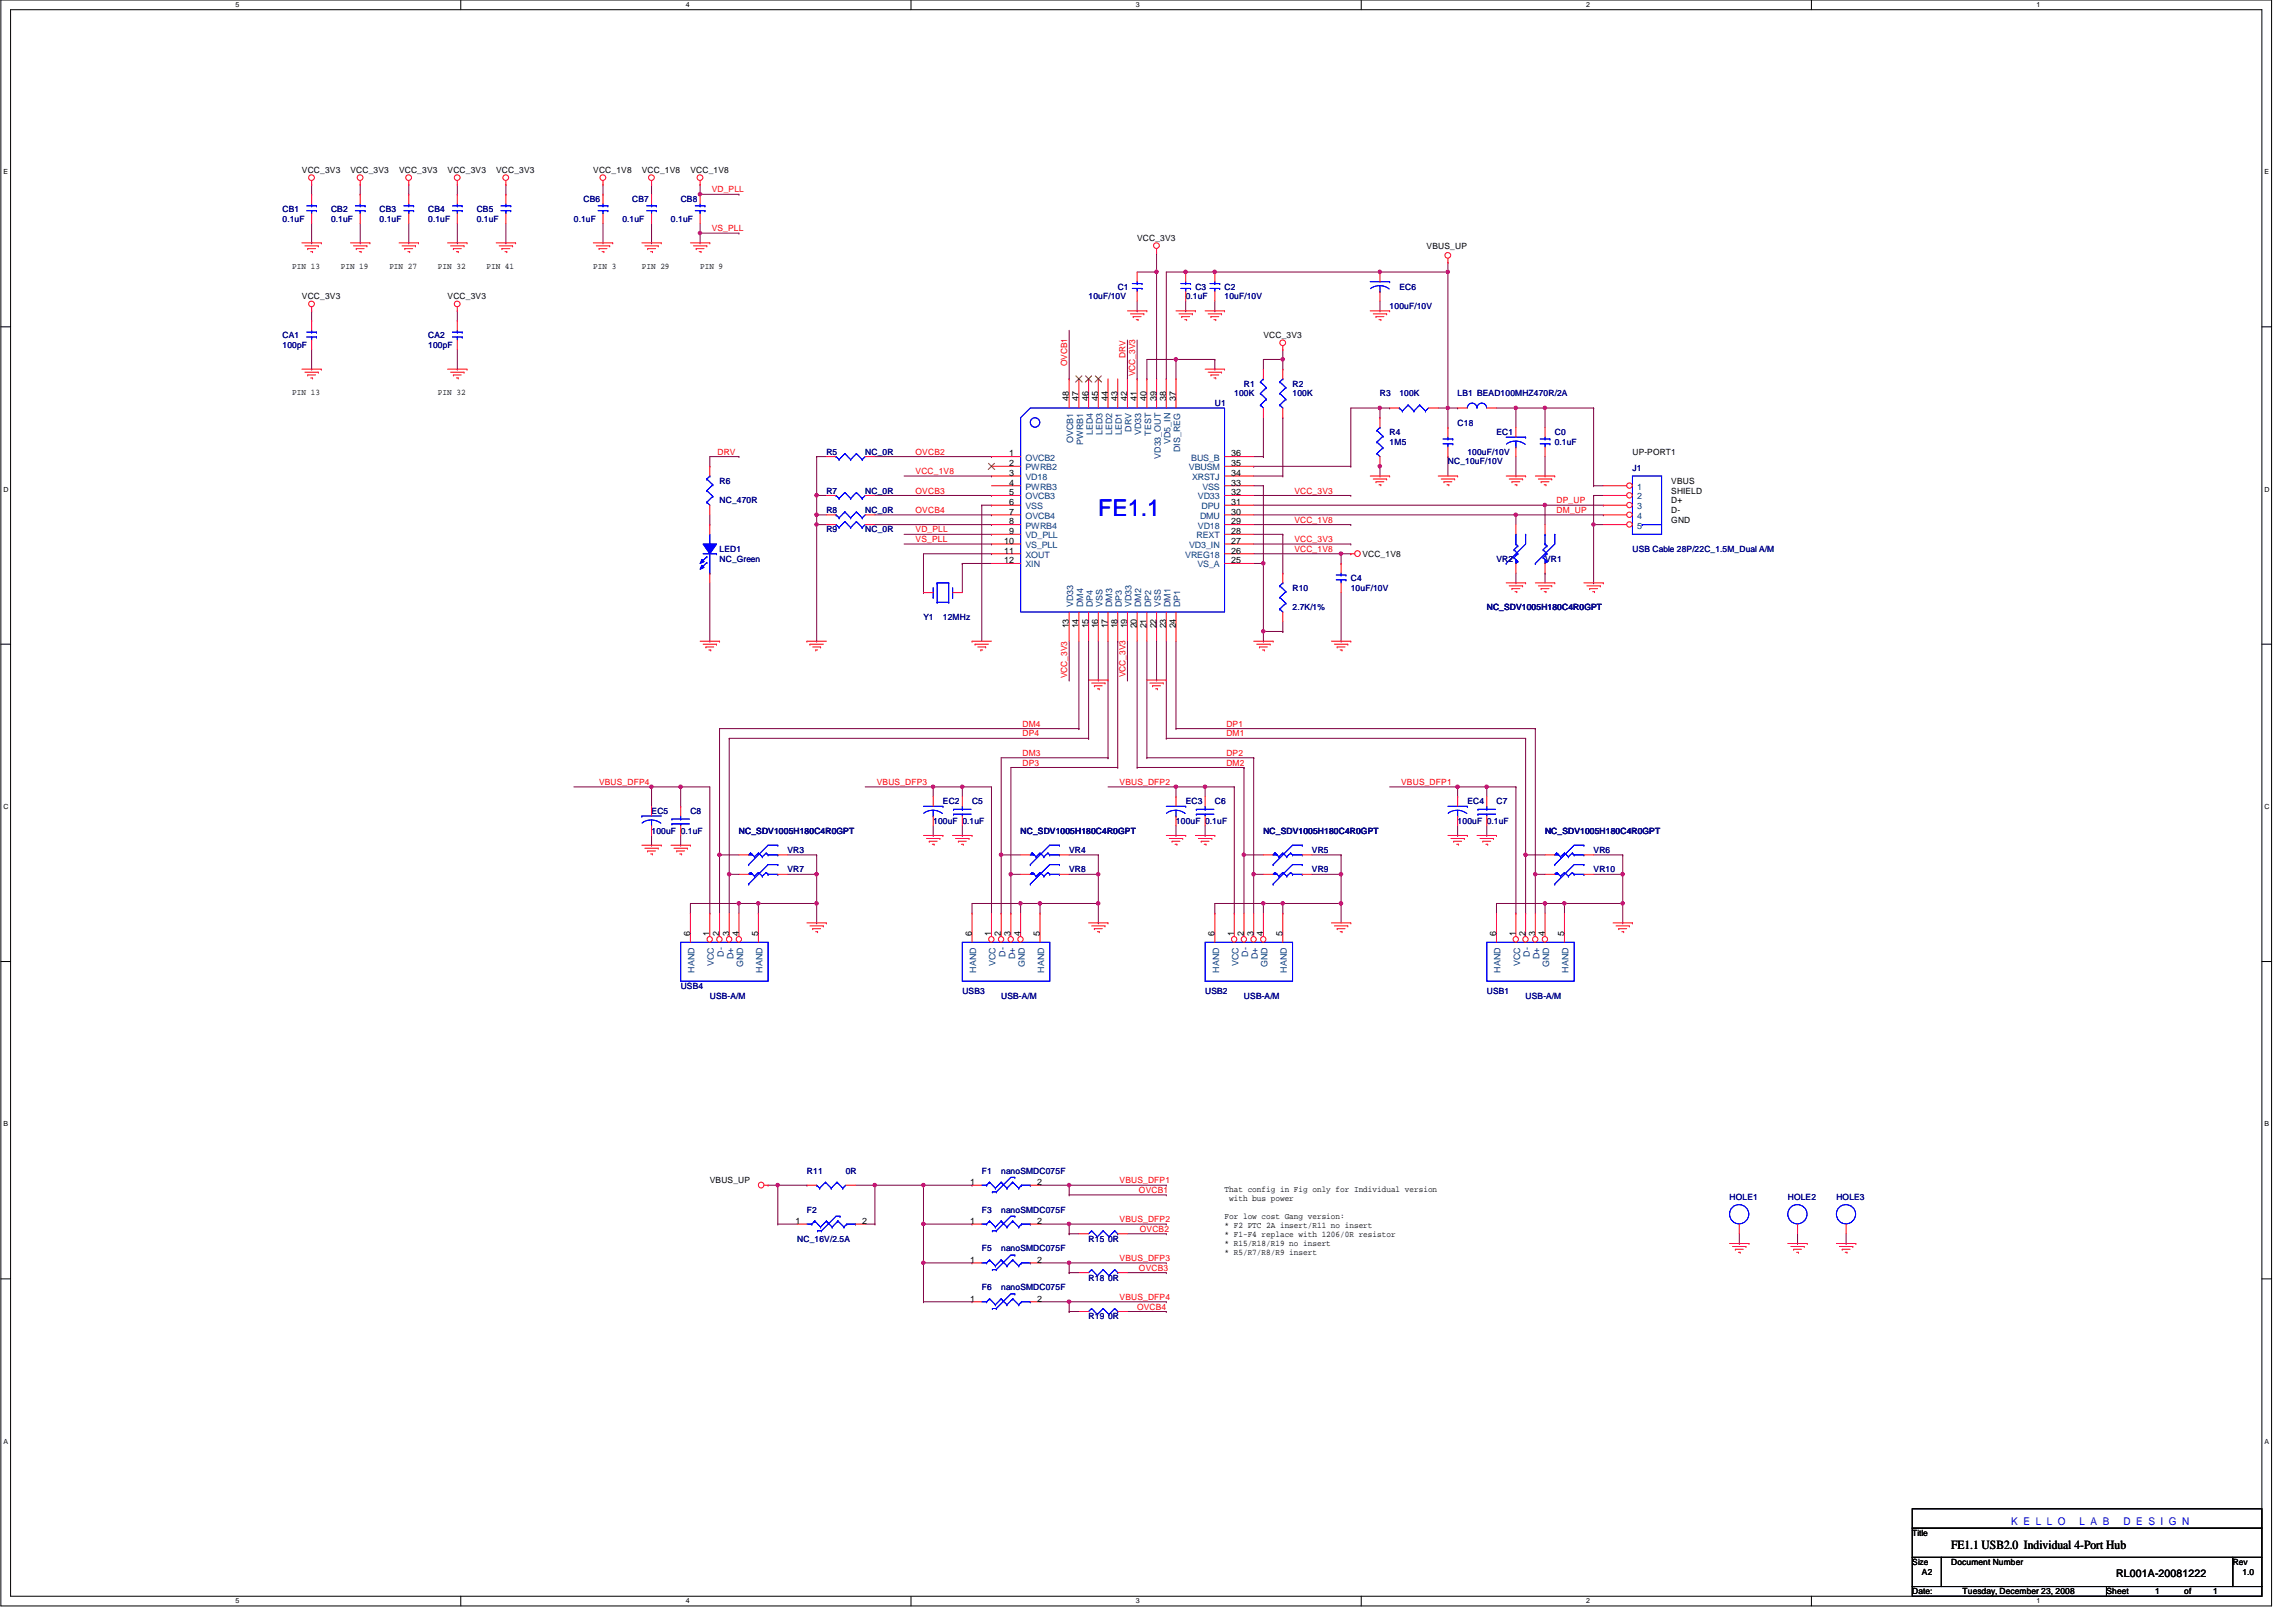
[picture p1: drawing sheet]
<svg xmlns="http://www.w3.org/2000/svg" width="420mm" height="297mm" viewBox="0 0 420 297" stroke-linecap="round" stroke-linejoin="round" font-family="sans-serif">
<defs><g id="words">
<text font-size="4.2" fill="#00f" x="201.1" y="94.5">FE1.1</text>
<text font-size="2.3" x="357.2" y="283.5">FE1.1 USB2.0 Individual 4-Port Hub</text>
<g font-size="1.9" fill="#00f">
<text x="368.2" y="279.1">K E L L O</text>
<text x="380.7" y="279.1">L A B</text>
<text x="388.7" y="279.1">D E S I G N</text>
</g>
<text font-size="1.9" x="387.4" y="288.6">RL001A-20081222</text>
<g font-size="1.6">
<text x="55.3" y="31.7">VCC_3V3</text>
<text x="64.2" y="31.7">VCC_3V3</text>
<text x="73.1" y="31.7">VCC_3V3</text>
<text x="81.9" y="31.7">VCC_3V3</text>
<text x="90.8" y="31.7">VCC_3V3</text>
<text x="108.6" y="31.7">VCC_1V8</text>
<text x="117.5" y="31.7">VCC_1V8</text>
<text x="126.4" y="31.7">VCC_1V8</text>
<text x="208.2" y="44.1">VCC_3V3</text>
<text x="261.2" y="45.6">VBUS_UP</text>
<text x="53.5" y="49.2">PIN 13</text>
<text x="62.4" y="49.2">PIN 19</text>
<text x="71.3" y="49.2">PIN 27</text>
<text x="80.2" y="49.2">PIN 32</text>
<text x="89.1" y="49.2">PIN 41</text>
<text x="108.6" y="49.2">PIN 3</text>
<text x="117.5" y="49.2">PIN 29</text>
<text x="128.2" y="49.2">PIN 9</text>
<text x="55.3" y="54.8">VCC_3V3</text>
<text x="81.9" y="54.8">VCC_3V3</text>
<text x="231.3" y="61.9">VCC_3V3</text>
<text x="53.5" y="72.3">PIN 13</text>
<text x="80.2" y="72.3">PIN 32</text>
<text x="195.7" y="73.4" transform="rotate(-90 195.7 73.4)">48</text>
<text x="197.5" y="73.4" transform="rotate(-90 197.5 73.4)">47</text>
<text x="199.3" y="73.4" transform="rotate(-90 199.3 73.4)">46</text>
<text x="201" y="73.4" transform="rotate(-90 201 73.4)">45</text>
<text x="202.8" y="73.4" transform="rotate(-90 202.8 73.4)">44</text>
<text x="204.6" y="73.4" transform="rotate(-90 204.6 73.4)">43</text>
<text x="206.4" y="73.4" transform="rotate(-90 206.4 73.4)">42</text>
<text x="208.1" y="73.4" transform="rotate(-90 208.1 73.4)">41</text>
<text x="209.9" y="73.4" transform="rotate(-90 209.9 73.4)">40</text>
<text x="211.7" y="73.4" transform="rotate(-90 211.7 73.4)">39</text>
<text x="213.5" y="73.4" transform="rotate(-90 213.5 73.4)">38</text>
<text x="215.3" y="73.4" transform="rotate(-90 215.3 73.4)">37</text>
<text x="184.7" y="83.5">1</text>
<text x="225.4" y="83.5">36</text>
<text x="298.9" y="83.2">UP-PORT1</text>
<text x="184.7" y="85.3">2</text>
<text x="184.7" y="87.1">3</text>
<text x="184.7" y="88.9">4</text>
<text x="225.4" y="85.3">35</text>
<text x="225.4" y="87.1">34</text>
<text x="225.4" y="88.9">33</text>
<text x="306" y="88.6">VBUS</text>
<text x="184.7" y="90.6">5</text>
<text x="184.7" y="92.4">6</text>
<text x="184.7" y="94.2">7</text>
<text x="184.7" y="96">8</text>
<text x="225.4" y="90.6">32</text>
<text x="225.4" y="92.4">31</text>
<text x="225.4" y="94.2">30</text>
<text x="225.4" y="96">29</text>
<text x="306" y="90.3">SHIELD</text>
<text x="306" y="93.9">D-</text>
<text x="306" y="92.1">D+</text>
<text x="306" y="95.7">GND</text>
<text x="183.8" y="99.5">10</text>
<text x="183.8" y="101.3">11</text>
<text x="184.7" y="97.7">9</text>
<text x="225.4" y="97.7">28</text>
<text x="225.4" y="99.5">27</text>
<text x="225.4" y="101.3">26</text>
<text x="249.4" y="101.9">VCC_1V8</text>
<text x="183.8" y="103.1">12</text>
<text x="225.4" y="103.1">25</text>
<text x="195.7" y="115" transform="rotate(-90 195.7 115)">13</text>
<text x="197.5" y="115" transform="rotate(-90 197.5 115)">14</text>
<text x="199.3" y="115" transform="rotate(-90 199.3 115)">15</text>
<text x="201" y="115" transform="rotate(-90 201 115)">16</text>
<text x="202.8" y="115" transform="rotate(-90 202.8 115)">17</text>
<text x="204.6" y="115" transform="rotate(-90 204.6 115)">18</text>
<text x="206.4" y="115" transform="rotate(-90 206.4 115)">19</text>
<text x="208.1" y="115" transform="rotate(-90 208.1 115)">20</text>
<text x="209.9" y="115" transform="rotate(-90 209.9 115)">21</text>
<text x="211.7" y="115" transform="rotate(-90 211.7 115)">22</text>
<text x="213.5" y="115" transform="rotate(-90 213.5 115)">23</text>
<text x="215.3" y="115" transform="rotate(-90 215.3 115)">24</text>
<text x="126.4" y="171.2" transform="rotate(-90 126.4 171.2)">6</text>
<text x="129.9" y="171.2" transform="rotate(-90 129.9 171.2)">1</text>
<text x="131.7" y="171.2" transform="rotate(-90 131.7 171.2)">2</text>
<text x="133.5" y="171.2" transform="rotate(-90 133.5 171.2)">3</text>
<text x="135.2" y="171.2" transform="rotate(-90 135.2 171.2)">4</text>
<text x="138.8" y="171.2" transform="rotate(-90 138.8 171.2)">5</text>
<text x="177.9" y="171.2" transform="rotate(-90 177.9 171.2)">6</text>
<text x="181.5" y="171.2" transform="rotate(-90 181.5 171.2)">1</text>
<text x="183.2" y="171.2" transform="rotate(-90 183.2 171.2)">2</text>
<text x="185" y="171.2" transform="rotate(-90 185 171.2)">3</text>
<text x="186.8" y="171.2" transform="rotate(-90 186.8 171.2)">4</text>
<text x="190.4" y="171.2" transform="rotate(-90 190.4 171.2)">5</text>
<text x="222.4" y="171.2" transform="rotate(-90 222.4 171.2)">6</text>
<text x="225.9" y="171.2" transform="rotate(-90 225.9 171.2)">1</text>
<text x="227.7" y="171.2" transform="rotate(-90 227.7 171.2)">2</text>
<text x="229.5" y="171.2" transform="rotate(-90 229.5 171.2)">3</text>
<text x="231.3" y="171.2" transform="rotate(-90 231.3 171.2)">4</text>
<text x="234.8" y="171.2" transform="rotate(-90 234.8 171.2)">5</text>
<text x="273.9" y="171.2" transform="rotate(-90 273.9 171.2)">6</text>
<text x="277.5" y="171.2" transform="rotate(-90 277.5 171.2)">1</text>
<text x="279.3" y="171.2" transform="rotate(-90 279.3 171.2)">2</text>
<text x="281" y="171.2" transform="rotate(-90 281 171.2)">3</text>
<text x="282.8" y="171.2" transform="rotate(-90 282.8 171.2)">4</text>
<text x="286.4" y="171.2" transform="rotate(-90 286.4 171.2)">5</text>
<text x="130" y="216.6">VBUS_UP</text>
<text x="177.6" y="216.9">1</text>
<text x="189.9" y="216.9">2</text>
<text x="224.2" y="218.1">That config in Fig only for Individual version</text>
<text x="225" y="219.8">with bus power</text>
<text x="145.6" y="224">1</text>
<text x="157.8" y="224">2</text>
<text x="177.6" y="224">1</text>
<text x="189.9" y="224">2</text>
<text x="224.2" y="223.1">For low cost Gang version:</text>
<text x="224.2" y="224.7">* F2 PTC 2A insert/R11 no insert</text>
<text x="224.2" y="226.4">* F1-F4 replace with 1206/0R resistor</text>
<text x="177.6" y="231.1">1</text>
<text x="189.9" y="231.1">2</text>
<text x="224.2" y="228">* R15/R18/R19 no insert</text>
<text x="224.2" y="229.7">* R5/R7/R8/R9 insert</text>
<text x="177.6" y="238.2">1</text>
<text x="189.9" y="238.2">2</text>
<text x="350.1" y="281.1">Title</text>
<text x="350.1" y="286.5">Size</text>
<text x="357.2" y="286.5">Document Number</text>
<text x="408.8" y="286.5">Rev</text>
<text x="350.1" y="291.8">Date:</text>
<text x="351.9" y="288.2">A2</text>
<text x="359.3" y="291.8">Tuesday, December 23, 2008</text>
<text x="385.6" y="291.8">Sheet</text>
<text x="394.5" y="291.8">1</text>
<text x="399.9" y="291.8">of</text>
<text x="405.2" y="291.8">1</text>
<text x="410.5" y="288.2">1.0</text>
</g>
<g font-size="1.6" fill="#f00">
<text x="130.3" y="35.2">VD_PLL</text>
<text x="130.3" y="42.3">VS_PLL</text>
<text x="206.1" y="65.4" transform="rotate(-90 206.1 65.4)">DRV</text>
<text x="195.4" y="67.1" transform="rotate(-90 195.4 67.1)">OVCB1</text>
<text x="207.8" y="68.8" transform="rotate(-90 207.8 68.8)">VCC_3V3</text>
<text x="131.3" y="83.2">DRV</text>
<text x="167.6" y="83.2">OVCB2</text>
<text x="167.6" y="86.8">VCC_1V8</text>
<text x="167.6" y="90.3">OVCB3</text>
<text x="167.6" y="93.9">OVCB4</text>
<text x="237" y="90.3">VCC_3V3</text>
<text x="237" y="95.7">VCC_1V8</text>
<text x="285" y="93.9">DM_UP</text>
<text x="285" y="92.1">DP_UP</text>
<text x="167.6" y="97.5">VD_PLL</text>
<text x="167.6" y="99.2">VS_PLL</text>
<text x="237" y="99.2">VCC_3V3</text>
<text x="237" y="101">VCC_1V8</text>
<text x="195.4" y="124.1" transform="rotate(-90 195.4 124.1)">VCC_3V3</text>
<text x="206.1" y="124" transform="rotate(-90 206.1 124)">VCC_3V3</text>
<text x="187.2" y="133">DM4</text>
<text x="187.2" y="134.8">DP4</text>
<text x="224.5" y="133">DP1</text>
<text x="224.5" y="134.8">DM1</text>
<text x="109.7" y="143.7">VBUS_DFP4</text>
<text x="160.5" y="143.7">VBUS_DFP3</text>
<text x="187.2" y="140.1">DP3</text>
<text x="187.2" y="138.3">DM3</text>
<text x="205" y="143.7">VBUS_DFP2</text>
<text x="224.5" y="140.1">DM2</text>
<text x="224.5" y="138.3">DP2</text>
<text x="256.5" y="143.7">VBUS_DFP1</text>
<text x="205" y="216.6">VBUS_DFP1</text>
<text x="208.5" y="218.4">OVCB1</text>
<text x="205" y="223.7">VBUS_DFP2</text>
<text x="208.7" y="225.5">OVCB2</text>
<text x="205" y="230.8">VBUS_DFP3</text>
<text x="208.5" y="232.6">OVCB3</text>
<text x="205" y="237.9">VBUS_DFP4</text>
<text x="208.2" y="239.7">OVCB4</text>
</g>
<g font-size="1.6" fill="#000080">
<text x="51.7" y="38.8">CB1</text>
<text x="51.7" y="40.6">0.1uF</text>
<text x="60.6" y="38.8">CB2</text>
<text x="60.6" y="40.6">0.1uF</text>
<text x="69.5" y="38.8">CB3</text>
<text x="69.5" y="40.6">0.1uF</text>
<text x="78.4" y="38.8">CB4</text>
<text x="78.4" y="40.6">0.1uF</text>
<text x="87.3" y="38.8">CB5</text>
<text x="87.3" y="40.6">0.1uF</text>
<text x="105.1" y="40.6">0.1uF</text>
<text x="106.8" y="37">CB6</text>
<text x="113.9" y="40.6">0.1uF</text>
<text x="115.7" y="37">CB7</text>
<text x="122.8" y="40.6">0.1uF</text>
<text x="124.6" y="37">CB8</text>
<text x="204.6" y="53">C1</text>
<text x="218.9" y="53">C3</text>
<text x="224.2" y="53">C2</text>
<text x="256.2" y="53">EC6</text>
<text x="199.3" y="54.8">10uF/10V</text>
<text x="217.1" y="54.8">0.1uF</text>
<text x="224.2" y="54.8">10uF/10V</text>
<text x="254.4" y="56.6">100uF/10V</text>
<text x="51.7" y="61.9">CA1</text>
<text x="51.7" y="63.7">100pF</text>
<text x="78.4" y="61.9">CA2</text>
<text x="78.4" y="63.7">100pF</text>
<text x="227.7" y="70.8">R1</text>
<text x="236.6" y="70.8">R2</text>
<text x="222.4" y="74.3">U1</text>
<text x="226" y="72.6">100K</text>
<text x="236.6" y="72.6">100K</text>
<text x="252.6" y="72.6">R3</text>
<text x="256.2" y="72.6">100K</text>
<text x="266.9" y="72.6">LB1 BEAD100MHZ470R/2A</text>
<text x="266.9" y="77.9">C18</text>
<text x="151.3" y="83.2">R5</text>
<text x="158.4" y="83.2">NC_0R</text>
<text x="254.4" y="79.7">R4</text>
<text x="254.4" y="81.4">1M5</text>
<text x="268.6" y="83.2">100uF/10V</text>
<text x="274" y="79.7">EC1</text>
<text x="284.6" y="79.7">C0</text>
<text x="284.6" y="81.4">0.1uF</text>
<text x="131.7" y="88.6">R6</text>
<text x="265.1" y="85">NC_10uF/10V</text>
<text x="298.9" y="86.2">J1</text>
<text x="131.7" y="92.1">NC_470R</text>
<text x="151.3" y="93.9">R8</text>
<text x="151.3" y="90.3">R7</text>
<text x="158.4" y="93.9">NC_0R</text>
<text x="158.4" y="90.3">NC_0R</text>
<text x="131.7" y="101">LED1</text>
<text x="151.3" y="97.5">R9</text>
<text x="158.4" y="97.5">NC_0R</text>
<text x="298.9" y="101">USB Cable 28P/22C_1.5M_Dual A/M</text>
<text x="131.7" y="102.8">NC_Green</text>
<text x="247.3" y="106.3">C4</text>
<text x="274" y="102.8">VR2</text>
<text x="282.9" y="102.8">VR1</text>
<text x="169.1" y="113.5">Y1</text>
<text x="172.6" y="113.5">12MHz</text>
<text x="236.6" y="108.1">R10</text>
<text x="236.6" y="111.7">2.7K/1%</text>
<text x="247.3" y="108.1">10uF/10V</text>
<text x="272.2" y="111.7">NC_SDV1005H180C4R0GPT</text>
<text x="119.3" y="149">EC5</text>
<text x="126.4" y="149">C8</text>
<text x="172.6" y="147.2">EC2</text>
<text x="178" y="147.2">C5</text>
<text x="217.1" y="147.2">EC3</text>
<text x="222.4" y="147.2">C6</text>
<text x="268.6" y="147.2">EC4</text>
<text x="274" y="147.2">C7</text>
<text x="119.3" y="152.6">100uF 0.1uF</text>
<text x="135.3" y="152.6">NC_SDV1005H180C4R0GPT</text>
<text x="170.8" y="150.8">100uF 0.1uF</text>
<text x="186.8" y="152.6">NC_SDV1005H180C4R0GPT</text>
<text x="215.3" y="150.8">100uF 0.1uF</text>
<text x="231.3" y="152.6">NC_SDV1005H180C4R0GPT</text>
<text x="266.9" y="150.8">100uF 0.1uF</text>
<text x="282.9" y="152.6">NC_SDV1005H180C4R0GPT</text>
<text x="144.2" y="156.1">VR3</text>
<text x="144.2" y="159.7">VR7</text>
<text x="195.7" y="156.1">VR4</text>
<text x="195.7" y="159.7">VR8</text>
<text x="240.2" y="159.7">VR9</text>
<text x="240.2" y="156.1">VR5</text>
<text x="291.7" y="156.1">VR6</text>
<text x="291.7" y="159.7">VR10</text>
<text x="124.6" y="181">USB4</text>
<text x="130" y="182.8">USB-A/M</text>
<text x="176.2" y="181.9">USB3</text>
<text x="183.3" y="182.8">USB-A/M</text>
<text x="220.6" y="181.9">USB2</text>
<text x="227.7" y="182.8">USB-A/M</text>
<text x="272.2" y="181.9">USB1</text>
<text x="279.3" y="182.8">USB-A/M</text>
<text x="147.7" y="214.8">R11</text>
<text x="154.8" y="214.8">0R</text>
<text x="179.7" y="214.8">F1</text>
<text x="183.3" y="214.8">nanoSMDC075F</text>
<text x="147.7" y="221.9">F2</text>
<text x="179.7" y="221.9">F3</text>
<text x="183.3" y="221.9">nanoSMDC075F</text>
<text x="316.6" y="219.6">HOLE1</text>
<text x="327.3" y="219.6">HOLE2</text>
<text x="336.2" y="219.6">HOLE3</text>
<text x="146" y="227.2">NC_16V/2.5A</text>
<text x="199.3" y="227.2">R15 0R</text>
<text x="179.7" y="229">F5</text>
<text x="183.3" y="229">nanoSMDC075F</text>
<text x="179.7" y="236.1">F6</text>
<text x="183.3" y="236.1">nanoSMDC075F</text>
<text x="199.3" y="234.4">R18 0R</text>
<text x="199.3" y="241.5">R19 0R</text>
</g>
<g font-size="1.6" fill="#004080">
<text x="196.5" y="81.1" transform="rotate(-90 196.5 81.1)">OVCB1</text>
<text x="198.3" y="81.4" transform="rotate(-90 198.3 81.4)">PWRB1</text>
<text x="200.1" y="79.6" transform="rotate(-90 200.1 79.6)">LED4</text>
<text x="201.8" y="79.6" transform="rotate(-90 201.8 79.6)">LED3</text>
<text x="203.6" y="79.6" transform="rotate(-90 203.6 79.6)">LED2</text>
<text x="205.4" y="79.6" transform="rotate(-90 205.4 79.6)">LED1</text>
<text x="207.2" y="79" transform="rotate(-90 207.2 79)">DRV</text>
<text x="208.9" y="79.6" transform="rotate(-90 208.9 79.6)">VD33</text>
<text x="210.7" y="79.8" transform="rotate(-90 210.7 79.8)">TEST</text>
<text x="212.5" y="84" transform="rotate(-90 212.5 84)">VD33_OUT</text>
<text x="214.3" y="81.3" transform="rotate(-90 214.3 81.3)">VD5_IN</text>
<text x="216.1" y="82.8" transform="rotate(-90 216.1 82.8)">DIS_REG</text>
<text x="187.7" y="84.3">OVCB2</text>
<text x="187.7" y="86.1">PWRB2</text>
<text x="187.7" y="87.8">VD18</text>
<text x="187.7" y="89.6">PWRB3</text>
<text x="217.7" y="86.1">VBUSM</text>
<text x="218.1" y="84.3">BUS_B</text>
<text x="218.3" y="87.8">XRSTJ</text>
<text x="220.1" y="89.6">VSS</text>
<text x="299.8" y="89.6">1</text>
<text x="187.7" y="91.4">OVCB3</text>
<text x="187.7" y="93.2">VSS</text>
<text x="187.7" y="95">OVCB4</text>
<text x="219.3" y="91.4">VD33</text>
<text x="219.7" y="95">DMU</text>
<text x="220" y="93.2">DPU</text>
<text x="299.8" y="91.4">2</text>
<text x="299.8" y="93.2">3</text>
<text x="299.8" y="95">4</text>
<text x="187.7" y="96.7">PWRB4</text>
<text x="187.7" y="98.5">VD_PLL</text>
<text x="187.7" y="100.3">VS_PLL</text>
<text x="217.7" y="100.3">VD3_IN</text>
<text x="219.1" y="98.5">REXT</text>
<text x="219.3" y="96.7">VD18</text>
<text x="299.8" y="96.7">5</text>
<text x="187.7" y="102.1">XOUT</text>
<text x="187.7" y="103.8">XIN</text>
<text x="217" y="102.1">VREG18</text>
<text x="219.2" y="103.8">VS_A</text>
<text x="196.5" y="111.1" transform="rotate(-90 196.5 111.1)">VD33</text>
<text x="198.3" y="111.1" transform="rotate(-90 198.3 111.1)">DM4</text>
<text x="200.1" y="111.1" transform="rotate(-90 200.1 111.1)">DP4</text>
<text x="201.8" y="111.1" transform="rotate(-90 201.8 111.1)">VSS</text>
<text x="203.6" y="111.1" transform="rotate(-90 203.6 111.1)">DM3</text>
<text x="205.4" y="111.1" transform="rotate(-90 205.4 111.1)">DP3</text>
<text x="207.2" y="111.1" transform="rotate(-90 207.2 111.1)">VD33</text>
<text x="208.9" y="111.1" transform="rotate(-90 208.9 111.1)">DM2</text>
<text x="210.7" y="111.1" transform="rotate(-90 210.7 111.1)">DP2</text>
<text x="212.5" y="111.1" transform="rotate(-90 212.5 111.1)">VSS</text>
<text x="214.3" y="111.1" transform="rotate(-90 214.3 111.1)">DM1</text>
<text x="216.1" y="111.1" transform="rotate(-90 216.1 111.1)">DP1</text>
<text x="127.2" y="178" transform="rotate(-90 127.2 178)">HAND</text>
<text x="130.7" y="176.8" transform="rotate(-90 130.7 176.8)">VCC</text>
<text x="132.5" y="175.1" transform="rotate(-90 132.5 175.1)">D-</text>
<text x="134.3" y="175.5" transform="rotate(-90 134.3 175.5)">D+</text>
<text x="136" y="177" transform="rotate(-90 136 177)">GND</text>
<text x="139.6" y="178" transform="rotate(-90 139.6 178)">HAND</text>
<text x="178.7" y="178" transform="rotate(-90 178.7 178)">HAND</text>
<text x="182.3" y="176.8" transform="rotate(-90 182.3 176.8)">VCC</text>
<text x="184.1" y="175.1" transform="rotate(-90 184.1 175.1)">D-</text>
<text x="185.8" y="175.5" transform="rotate(-90 185.8 175.5)">D+</text>
<text x="187.6" y="177" transform="rotate(-90 187.6 177)">GND</text>
<text x="191.2" y="178" transform="rotate(-90 191.2 178)">HAND</text>
<text x="223.2" y="178" transform="rotate(-90 223.2 178)">HAND</text>
<text x="226.7" y="176.8" transform="rotate(-90 226.7 176.8)">VCC</text>
<text x="228.5" y="175.1" transform="rotate(-90 228.5 175.1)">D-</text>
<text x="230.3" y="175.5" transform="rotate(-90 230.3 175.5)">D+</text>
<text x="232.1" y="177" transform="rotate(-90 232.1 177)">GND</text>
<text x="235.6" y="178" transform="rotate(-90 235.6 178)">HAND</text>
<text x="274.7" y="178" transform="rotate(-90 274.7 178)">HAND</text>
<text x="278.3" y="176.8" transform="rotate(-90 278.3 176.8)">VCC</text>
<text x="280.1" y="175.1" transform="rotate(-90 280.1 175.1)">D-</text>
<text x="281.8" y="175.5" transform="rotate(-90 281.8 175.5)">D+</text>
<text x="283.6" y="177" transform="rotate(-90 283.6 177)">GND</text>
<text x="287.2" y="178" transform="rotate(-90 287.2 178)">HAND</text>
</g>
<g font-size="1.3">
<text x="43.1" y="1.3">5</text>
<text x="125.5" y="1.3">4</text>
<text x="208" y="1.3">3</text>
<text x="290.4" y="1.3">2</text>
<text x="372.8" y="1.3">1</text>
<text x=".6" y="31.9">E</text>
<text x="414.6" y="31.9">E</text>
<text x=".6" y="90">D</text>
<text x="414.6" y="90">D</text>
<text x=".6" y="148">C</text>
<text x="414.6" y="148">C</text>
<text x=".6" y="206.1">B</text>
<text x="414.6" y="206.1">B</text>
<text x=".6" y="264.2">A</text>
<text x="414.6" y="264.2">A</text>
<text x="43.1" y="293.5">5</text>
<text x="125.5" y="293.5">4</text>
<text x="208" y="293.5">3</text>
<text x="290.4" y="293.5">2</text>
<text x="372.8" y="293.5">1</text>
</g>
</g></defs>
<path d="M.2 0h415.7v293.9h-415.7zM1.9 1.8h412.2v290.3h-412.2z" fill="none" stroke="#000" stroke-width=".18"/>
<g fill="#fff">
<path d="M43.1 .2h.7v1.4h-.7z"/>
<path d="M43.1 292.3h.7v1.4h-.7z"/>
</g>
<path d="M84.4 0v1.8M84.4 292.1v1.8" fill="none" stroke="#000" stroke-width=".18"/>
<g fill="#fff">
<path d="M125.5 .2h.7v1.4h-.7z"/>
<path d="M125.5 292.3h.7v1.4h-.7z"/>
</g>
<path d="M166.8 0v1.8M166.8 292.1v1.8" fill="none" stroke="#000" stroke-width=".18"/>
<g fill="#fff">
<path d="M208 .2h.6v1.4h-.6z"/>
<path d="M208 292.3h.6v1.4h-.6z"/>
</g>
<path d="M249.2 0v1.8M249.2 292.1v1.8" fill="none" stroke="#000" stroke-width=".18"/>
<g fill="#fff">
<path d="M290.4 .2h.7v1.4h-.7z"/>
<path d="M290.4 292.3h.7v1.4h-.7z"/>
</g>
<path d="M331.6 0v1.8M331.6 292.1v1.8" fill="none" stroke="#000" stroke-width=".18"/>
<g fill="#fff">
<path d="M372.8 .2h.7v1.4h-.7z"/>
<path d="M372.8 292.3h.7v1.4h-.7z"/>
<path d="M.6 30.8h.8v1.4h-.8z"/>
<path d="M414.6 30.8h.8v1.4h-.8z"/>
<path d="M.6 88.8h.9v1.4h-.9z"/>
<path d="M414.6 88.8h.8v1.4h-.8z"/>
</g>
<path d="M.2 59.8h1.7M414.1 59.8h1.8" fill="none" stroke="#000" stroke-width=".18"/>
<g fill="#fff">
<path d="M.6 146.9h.9v1.4h-.9z"/>
<path d="M414.6 146.9h.8v1.4h-.8z"/>
</g>
<path d="M.2 117.9h1.7M414.1 117.9h1.8" fill="none" stroke="#000" stroke-width=".18"/>
<g fill="#fff">
<path d="M.6 205h.8v1.4h-.8z"/>
<path d="M414.6 205h.8v1.4h-.8z"/>
</g>
<path d="M.2 176h1.7M414.1 176h1.8" fill="none" stroke="#000" stroke-width=".18"/>
<g fill="#fff">
<path d="M.6 263.1h.8v1.4h-.8z"/>
<path d="M414.6 263.1h.8v1.4h-.8z"/>
</g>
<path d="M.2 234.1h1.7M414.1 234.1h1.8" fill="none" stroke="#000" stroke-width=".18"/>
<g fill="none" stroke="#800040" stroke-width=".18">
<path d="M57.1 35.6h.1M57.1 33.8v1.8M74.8 35.6h.1M74.8 33.8v1.8M83.7 35.6h.1M83.7 33.8v1.8M92.6 35.6h.1M92.6 33.8v1.8M57.1 44.4h.1M57.1 40.9v3.5M65.9 44.4h.1M65.9 40.9v3.5"/>
<path d="M74.8 44.4h.1M74.8 40.9v3.5M83.7 44.4h.1M83.7 58.7h.1M83.7 40.9v3.5M83.7 56.9v1.8M57.1 67.6h.1M57.1 64v3.6M160.2 216.9h8.9M169.1 216.9h.1M158.4 224h1.8M160.2 224h.1"/>
<path d="M169.1 238.3h.1M169.1 231.1v7.2M169.1 224h8.9M169.1 238.3h8.9M178 224h.1M178 238.3h.1M206.4 225.8h7.1M213.5 225.8h.1M206.4 240h7.1M213.5 240h.1"/>
</g>
<circle cx="169" cy="216.9" r=".32" fill="#f0f"/>
<circle cx="169" cy="216.9" r=".32" fill="none" stroke="#f0f" stroke-width=".18"/>
<path d="M83.7 67.6h.1M83.7 64v3.6M156.6 216.9h3.6M160.2 216.9h.1" fill="none" stroke="#800040" stroke-width=".18"/>
<circle cx="160.2" cy="216.9" r=".32" fill="#f0f"/>
<circle cx="160.2" cy="216.9" r=".32" fill="none" stroke="#f0f" stroke-width=".18"/>
<path d="M178 216.9h.1M178 216.9h-8.9v7.1M169.1 224h.1" fill="none" stroke="#800040" stroke-width=".18"/>
<circle cx="169" cy="224" r=".32" fill="#f0f"/>
<circle cx="169" cy="224" r=".32" fill="none" stroke="#f0f" stroke-width=".18"/>
<g fill="none" stroke="#800040" stroke-width=".18">
<path d="M65.9 35.6h.1M65.9 33.8v1.8M110.4 35.6h.1M110.4 33.8v1.8M57.1 58.7h.1M57.1 56.9v1.8M92.6 44.4h.1M92.6 40.9v3.5M110.4 44.4h.1M110.4 40.9v3.5M119.3 44.4h.1M119.3 40.9v3.5"/>
<path d="M169.1 231.1h.1M169.1 231.1h8.9M169.1 224v7.1M178 231.1h.1M206.4 232.9h7.1M213.5 232.9h.1"/>
</g>
<circle cx="169" cy="231.1" r=".32" fill="#f0f"/>
<circle cx="169" cy="231.1" r=".32" fill="none" stroke="#f0f" stroke-width=".18"/>
<path d="M119.3 35.6h.1M119.3 33.8v1.8M190.4 231.1h5.3M195.7 232.9h.1M195.7 231.1h.1M195.7 231.1v1.8" fill="none" stroke="#800040" stroke-width=".18"/>
<circle cx="195.7" cy="231.1" r=".32" fill="#f0f"/>
<circle cx="195.7" cy="231.1" r=".32" fill="none" stroke="#f0f" stroke-width=".18"/>
<path d="M128.2 35.6h.1M128.2 33.8v1.8" fill="none" stroke="#800040" stroke-width=".18"/>
<circle cx="128.1" cy="35.5" r=".32" fill="#f0f"/>
<circle cx="128.1" cy="35.5" r=".32" fill="none" stroke="#f0f" stroke-width=".18"/>
<g fill="none" stroke="#800040" stroke-width=".18">
<path d="M128.2 35.6h7.1M135.3 35.6h.1M206.4 69.3h.1M206.4 62.2v7.1M229.5 99.6h17.8M247.3 99.6h.1M131.7 133.3h65.8M197.5 133.3h.1M181.5 144v23.1M227.7 156.5h.1M227.7 156.5h3.6M227.7 156.5v10.6"/>
<path d="M181.5 167.1h.1M195.7 232.9h.1M195.7 232.9h1.8M195.7 231.1h17.8M213.5 231.1h.1"/>
</g>
<circle cx="227.7" cy="156.4" r=".32" fill="#f0f"/>
<circle cx="227.7" cy="156.4" r=".32" fill="none" stroke="#f0f" stroke-width=".18"/>
<path d="M281.1 160h.1M281.1 160v7.1" fill="none" stroke="#800040" stroke-width=".18"/>
<circle cx="281.1" cy="160" r=".32" fill="#f0f"/>
<circle cx="281.1" cy="160" r=".32" fill="none" stroke="#f0f" stroke-width=".18"/>
<path d="M165.5 97.8h16M181.5 97.8h.1M206.4 117.3v7.2M215.3 117.3v16M206.4 124.5h.1M215.3 133.3h.1M131.7 156.5h.1M131.7 156.5v10.6" fill="none" stroke="#800040" stroke-width=".18"/>
<circle cx="131.7" cy="156.4" r=".32" fill="#f0f"/>
<circle cx="131.7" cy="156.4" r=".32" fill="none" stroke="#f0f" stroke-width=".18"/>
<path d="M247.3 74.7h5.3M252.6 74.7h.1M160.2 96h21.3M181.5 96h.1M199.3 117.3v17.8M131.7 133.3h.1M131.7 133.3v23.2M199.3 135.1h.1M281.1 160h.1M281.1 160h1.8" fill="none" stroke="#800040" stroke-width=".18"/>
<circle cx="252.6" cy="74.6" r=".32" fill="#f0f"/>
<circle cx="252.6" cy="74.6" r=".32" fill="none" stroke="#f0f" stroke-width=".18"/>
<path d="M229.5 101.3h16M245.5 101.3h.1" fill="none" stroke="#800040" stroke-width=".18"/>
<circle cx="245.5" cy="101.3" r=".32" fill="#f0f"/>
<circle cx="245.5" cy="101.3" r=".32" fill="none" stroke="#f0f" stroke-width=".18"/>
<g fill="none" stroke="#800040" stroke-width=".18">
<path d="M208.2 56.9h.1M208.2 55.1v1.8M222.4 56.9h.1M222.4 55.1v1.8M231.3 67.6h.1M234.9 76.5h.1M234.9 65.8h.1M234.9 76.5v10.6M234.9 65.8h-3.6v1.8M247.3 74.7v10.6M229.5 90.7h17.8M234.9 97.8v7.1"/>
<path d="M247.3 90.7h.1M247.3 85.3h.1M169.1 108.5h.1M169.1 101.3v7.2M176.2 103.1h.1M176.2 103.1v5.4M197.5 117.3v16M211.7 117.3v7.2M234.9 104.9h.1M245.5 117.3h.1M245.5 108.5v8.8M133.5 135.1h65.8"/>
<path d="M197.5 133.3h.1M199.3 135.1h.1M211.7 124.5h.1M279.3 135.1v21.4M176.2 144h.1M176.2 144v1.8M185.1 140.5h19.5M204.6 140.5h.1M227.7 140.5h.1M227.7 140.5v16M279.3 156.5h.1"/>
</g>
<circle cx="279.3" cy="156.4" r=".32" fill="#f0f"/>
<circle cx="279.3" cy="156.4" r=".32" fill="none" stroke="#f0f" stroke-width=".18"/>
<path d="M234.9 65.8h.1M234.9 64v1.8M133.5 135.1h.1M133.5 135.1v24.9" fill="none" stroke="#800040" stroke-width=".18"/>
<circle cx="234.8" cy="65.8" r=".32" fill="#f0f"/>
<circle cx="234.8" cy="65.8" r=".32" fill="none" stroke="#f0f" stroke-width=".18"/>
<g fill="none" stroke="#800040" stroke-width=".18">
<path d="M208.2 69.3h.1M208.2 62.2v7.1M130 117.3h.1M130 106.7v10.6M282.9 104.9h.1M282.9 104.9v1.8M183.3 156.5v10.6M185.1 140.5v26.6M226 144v23.1M183.3 167.1h.1M185.1 167.1h.1M185.1 160h.1"/>
<path d="M226 167.1h.1"/>
</g>
<circle cx="185" cy="160" r=".32" fill="#f0f"/>
<circle cx="185" cy="160" r=".32" fill="none" stroke="#f0f" stroke-width=".18"/>
<g fill="none" stroke="#800040" stroke-width=".18">
<path d="M234.9 67.6h.1M234.9 65.8v1.8M252.6 76.5h.1M252.6 74.7v1.8M130 96h.1M130 94.2v1.8M160.2 83.6h21.3M160.2 90.7h21.3M165.5 87.1h16M181.5 83.6h.1M181.5 87.1h.1M181.5 90.7h.1"/>
<path d="M229.5 87.1h5.4M229.5 96h17.8M229.5 97.8h5.4M234.9 87.1h.1M234.9 97.8h.1M247.3 96h.1M169.1 101.3h12.4M176.2 103.1h.1M176.2 103.1h5.3M181.5 101.3h.1M202.8 117.3v21.4M208.2 117.3v23.2"/>
<path d="M245.5 103.1h.1M245.5 101.3v1.8M202.8 138.7h.1M202.8 138.7h-19.5v17.8M213.5 135.1h65.8M215.3 133.3h65.8M279.3 135.1h.1M281.1 133.3h.1M131.7 156.5h.1M131.7 156.5h3.6M183.3 156.5h.1M208.2 140.5h.1"/>
<path d="M133.5 160h.1M133.5 160h1.8"/>
</g>
<circle cx="183.3" cy="156.4" r=".32" fill="#f0f"/>
<circle cx="183.3" cy="156.4" r=".32" fill="none" stroke="#f0f" stroke-width=".18"/>
<path d="M208.2 49.8h3.5M211.7 49.8h.1M130 83.6h5.3M135.3 83.6h.1M204.6 117.3h.1M204.6 117.3v23.2M279.3 156.5h.1M279.3 156.5h3.6" fill="none" stroke="#800040" stroke-width=".18"/>
<circle cx="211.7" cy="49.8" r=".32" fill="#f0f"/>
<circle cx="211.7" cy="49.8" r=".32" fill="none" stroke="#f0f" stroke-width=".18"/>
<path d="M195.7 69.3h.1M195.7 60.5v8.8M201.1 117.3v7.2M201.1 124.5h.1M133.5 160h.1M133.5 160v7.1M185.1 160h.1M185.1 160h1.7" fill="none" stroke="#800040" stroke-width=".18"/>
<circle cx="133.5" cy="160" r=".32" fill="#f0f"/>
<circle cx="133.5" cy="160" r=".32" fill="none" stroke="#f0f" stroke-width=".18"/>
<g fill="none" stroke="#800040" stroke-width=".18">
<path d="M211.7 49.8h.1M211.7 46.2v23.1M252.6 56.9h.1M252.6 55.1v1.8M211.7 69.3h.1M252.6 74.7h1.8M254.4 74.7h.1M130 85.3h.1M130 83.6v1.7M160.2 94.2h21.3M165.5 99.6h16M181.5 99.6h.1"/>
<path d="M181.5 94.2h.1M229.5 85.3h.1M229.5 85.3h17.8M229.5 83.6h1.8M231.3 83.6h.1M195.7 117.3v7.2M213.5 117.3v17.8M245.5 101.3h1.8M247.3 101.3h.1M277.5 106.7h.1M277.5 104.9v1.8M195.7 124.5h.1"/>
<path d="M213.5 135.1h.1M281.1 133.3h.1M281.1 133.3v26.7M119.3 154.7h.1M119.3 144h.1M119.3 144v3.6M119.3 152.9v1.8M124.6 154.7h.1M124.6 147.6h.1M124.6 144v3.6M124.6 152.9v1.8M130 144v23.1"/>
<path d="M170.8 152.9h.1M170.8 151.1v1.8M176.2 152.9h.1M176.2 151.1v1.8M183.3 156.5h.1M183.3 156.5h3.5M208.2 140.5h19.5M215.3 152.9h.1M215.3 151.1v1.8M220.6 152.9h.1M220.6 151.1v1.8M227.7 140.5h.1"/>
<path d="M266.9 152.9h.1M266.9 151.1v1.8M272.2 152.9h.1M272.2 151.1v1.8M279.3 156.5v10.6M130 167.1h.1M279.3 167.1h.1M190.4 238.3h23.1M195.7 238.3h.1M195.7 238.3v1.7M213.5 238.3h.1M195.7 240h.1"/>
<path d="M195.7 240h1.8"/>
</g>
<circle cx="195.7" cy="238.2" r=".32" fill="#f0f"/>
<circle cx="195.7" cy="238.2" r=".32" fill="none" stroke="#f0f" stroke-width=".18"/>
<path d="M124.6 144h.1M124.6 144h5.4" fill="none" stroke="#800040" stroke-width=".18"/>
<circle cx="124.6" cy="144" r=".32" fill="#f0f"/>
<circle cx="124.6" cy="144" r=".32" fill="none" stroke="#f0f" stroke-width=".18"/>
<path d="M119.3 144h.1M119.3 144h5.3" fill="none" stroke="#800040" stroke-width=".18"/>
<circle cx="119.3" cy="144" r=".32" fill="#f0f"/>
<circle cx="119.3" cy="144" r=".32" fill="none" stroke="#f0f" stroke-width=".18"/>
<path d="M176.2 144h.1M176.2 144h5.3" fill="none" stroke="#800040" stroke-width=".18"/>
<circle cx="176.2" cy="144" r=".32" fill="#f0f"/>
<circle cx="176.2" cy="144" r=".32" fill="none" stroke="#f0f" stroke-width=".18"/>
<path d="M190.4 224h5.3M195.7 224h.1" fill="none" stroke="#800040" stroke-width=".18"/>
<circle cx="195.7" cy="224" r=".32" fill="#f0f"/>
<circle cx="195.7" cy="224" r=".32" fill="none" stroke="#f0f" stroke-width=".18"/>
<path d="M220.6 144h.1M220.6 144v1.8" fill="none" stroke="#800040" stroke-width=".18"/>
<circle cx="220.6" cy="144" r=".32" fill="#f0f"/>
<circle cx="220.6" cy="144" r=".32" fill="none" stroke="#f0f" stroke-width=".18"/>
<path d="M215.3 145.8h.1M215.3 144v1.8M195.7 225.8h.1M195.7 224v1.8M195.7 225.8h1.8" fill="none" stroke="#800040" stroke-width=".18"/>
<circle cx="215.3" cy="144" r=".32" fill="#f0f"/>
<circle cx="215.3" cy="144" r=".32" fill="none" stroke="#f0f" stroke-width=".18"/>
<g fill="none" stroke="#800040" stroke-width=".18">
<path d="M210 117.3v21.4M210 138.7h.1M210 138.7h19.5M229.5 138.7h.1M229.5 138.7v28.4M215.3 144h10.7M220.6 144h.1M226 144h.1M229.5 160h.1M229.5 160h1.8M160.2 216.9h.1M160.2 216.9v7.1"/>
<path d="M195.7 224h17.8M213.5 224h.1M318.4 227.6h.1M318.4 225.8v1.8M329.1 227.6h.1M329.1 225.8v1.8M338 227.6h.1M338 225.8v1.8"/>
</g>
<circle cx="229.5" cy="160" r=".32" fill="#f0f"/>
<circle cx="229.5" cy="160" r=".32" fill="none" stroke="#f0f" stroke-width=".18"/>
<path d="M266.9 145.8h.1M266.9 144v1.8M277.5 144v23.1M277.5 167.1h.1M190.4 216.9h5.3M195.7 216.9h.1" fill="none" stroke="#800040" stroke-width=".18"/>
<circle cx="195.7" cy="216.9" r=".32" fill="#f0f"/>
<circle cx="195.7" cy="216.9" r=".32" fill="none" stroke="#f0f" stroke-width=".18"/>
<path d="M272.2 144h.1M272.2 144v1.8M272.2 144h5.3M277.5 144h.1M195.7 218.7h17.8M213.5 218.7h.1" fill="none" stroke="#800040" stroke-width=".18"/>
<circle cx="272.2" cy="144" r=".32" fill="#f0f"/>
<circle cx="272.2" cy="144" r=".32" fill="none" stroke="#f0f" stroke-width=".18"/>
<path d="M254.4 144h12.5M266.9 144h.1M195.7 218.7h.1M213.5 216.9h.1M213.5 216.9h-17.8v1.8" fill="none" stroke="#800040" stroke-width=".18"/>
<circle cx="266.8" cy="144" r=".32" fill="#f0f"/>
<circle cx="266.8" cy="144" r=".32" fill="none" stroke="#f0f" stroke-width=".18"/>
<path d="M158.4 144h12.4M170.8 144h.1M170.8 144v1.8M202.8 144h12.5M215.3 144h.1M266.9 144h5.3M272.2 144h.1" fill="none" stroke="#800040" stroke-width=".18"/>
<circle cx="170.8" cy="144" r=".32" fill="#f0f"/>
<circle cx="170.8" cy="144" r=".32" fill="none" stroke="#f0f" stroke-width=".18"/>
<path d="M231.3 76.5v7.1M229.5 94.2h48M231.3 83.6h.1M277.5 94.2h.1M282.9 87.1h.1M282.9 83.6v3.5M105.1 144h14.2M119.3 144h.1M170.8 144h5.4M176.2 144h.1" fill="none" stroke="#800040" stroke-width=".18"/>
<circle cx="277.5" cy="94.2" r=".32" fill="#f0f"/>
<circle cx="277.5" cy="94.2" r=".32" fill="none" stroke="#f0f" stroke-width=".18"/>
<path d="M274 74.7h3.5M277.5 74.7h.1M252.6 87.1h.1M252.6 85.3v1.8M277.5 94.2h.1M277.5 87.1h.1M277.5 83.6v3.5M277.5 94.2v1.8M282.9 92.5h.1M282.9 92.5v3.5" fill="none" stroke="#800040" stroke-width=".18"/>
<circle cx="252.6" cy="85.3" r=".32" fill="#f0f"/>
<circle cx="252.6" cy="85.3" r=".32" fill="none" stroke="#f0f" stroke-width=".18"/>
<path d="M277.5 74.7h.1M277.5 74.7v3.5" fill="none" stroke="#800040" stroke-width=".18"/>
<circle cx="277.5" cy="74.6" r=".32" fill="#f0f"/>
<circle cx="277.5" cy="74.6" r=".32" fill="none" stroke="#f0f" stroke-width=".18"/>
<path d="M282.9 74.7h.1M282.9 74.7v3.5" fill="none" stroke="#800040" stroke-width=".18"/>
<circle cx="282.8" cy="74.6" r=".32" fill="#f0f"/>
<circle cx="282.8" cy="74.6" r=".32" fill="none" stroke="#f0f" stroke-width=".18"/>
<g fill="none" stroke="#800040" stroke-width=".18">
<path d="M277.5 74.7h14.2M282.9 74.7h.1M291.7 74.7h.1M291.7 74.7v14.2M149.5 83.6h.1M149.5 94.2h.1M149.5 83.6h1.8M149.5 90.7v3.5M265.1 83.6h.1M265.1 83.6v3.5M291.7 88.9h.1M291.7 88.9h1.8"/>
<path d="M222.4 167.1h.1M222.4 165.4v1.7M240.2 160h5.3M245.5 160h.1"/>
</g>
<circle cx="149.5" cy="94.2" r=".32" fill="#f0f"/>
<circle cx="149.5" cy="94.2" r=".32" fill="none" stroke="#f0f" stroke-width=".18"/>
<path d="M282.9 165.4h.1M282.9 165.4v1.7" fill="none" stroke="#800040" stroke-width=".18"/>
<circle cx="282.8" cy="165.3" r=".32" fill="#f0f"/>
<circle cx="282.8" cy="165.3" r=".32" fill="none" stroke="#f0f" stroke-width=".18"/>
<path d="M128.2 42.7h.1M128.2 42.7h7.1M128.2 40.9v1.8M135.3 42.7h.1M265.1 74.7h1.8M266.9 74.7h.1M231.3 165.4h3.6M234.9 165.4h.1M286.4 165.4h10.7M297.1 165.4h.1M297.1 168.9h.1M297.1 165.4v3.5" fill="none" stroke="#800040" stroke-width=".18"/>
<circle cx="128.1" cy="42.6" r=".32" fill="#f0f"/>
<circle cx="128.1" cy="42.6" r=".32" fill="none" stroke="#f0f" stroke-width=".18"/>
<path d="M144.2 156.5h5.3M149.5 156.5h.1M297.1 156.5v3.5M297.1 160h.1" fill="none" stroke="#800040" stroke-width=".18"/>
<circle cx="297.1" cy="160" r=".32" fill="#f0f"/>
<circle cx="297.1" cy="160" r=".32" fill="none" stroke="#f0f" stroke-width=".18"/>
<path d="M215.3 65.8h7.1M222.4 65.8h.1M195.7 156.5h5.4M201.1 156.5h.1M126.4 165.4h8.9M135.3 165.4h.1M195.7 160h5.4M201.1 160h.1M142.4 216.9h.1M142.4 216.9v7.1" fill="none" stroke="#800040" stroke-width=".18"/>
<circle cx="142.4" cy="216.9" r=".32" fill="#f0f"/>
<circle cx="142.4" cy="216.9" r=".32" fill="none" stroke="#f0f" stroke-width=".18"/>
<g fill="none" stroke="#800040" stroke-width=".18">
<path d="M128.2 44.4h.1M128.2 42.7v1.7M213.5 49.8v19.5M265.1 49.8h.1M265.1 48v1.8M213.5 69.3h.1M222.4 67.6h.1M222.4 65.8v1.8M263.3 74.7h1.8M265.1 74.7h.1M179.7 92.5h1.8M181.5 92.5h.1"/>
<path d="M291.7 96h.1M291.7 90.7h.1M291.7 96h1.8M291.7 90.7h1.8M178 167.1h.1M178 165.4v1.7M234.9 167.1h.1M234.9 165.4v1.7M282.9 165.4h3.5M286.4 165.4h.1M142.4 216.9h5.3M147.7 216.9h.1"/>
<path d="M142.4 224h.1M142.4 224h3.6"/>
</g>
<circle cx="234.8" cy="165.3" r=".32" fill="#f0f"/>
<circle cx="234.8" cy="165.3" r=".32" fill="none" stroke="#f0f" stroke-width=".18"/>
<path d="M149.5 96v21.3M149.5 117.3h.1M274 165.4h8.9M282.9 165.4h.1M286.4 167.1h.1M286.4 165.4v1.7" fill="none" stroke="#800040" stroke-width=".18"/>
<circle cx="286.4" cy="165.3" r=".32" fill="#f0f"/>
<circle cx="286.4" cy="165.3" r=".32" fill="none" stroke="#f0f" stroke-width=".18"/>
<path d="M217.1 56.9h.1M217.1 55.1v1.8M149.5 94.2h.1M149.5 94.2h1.8M229.5 103.1h1.8M231.3 103.1h.1M245.5 156.5v3.5M245.5 160h.1" fill="none" stroke="#800040" stroke-width=".18"/>
<circle cx="245.5" cy="160" r=".32" fill="#f0f"/>
<circle cx="245.5" cy="160" r=".32" fill="none" stroke="#f0f" stroke-width=".18"/>
<path d="M234.9 115.6h.1M234.9 113.8v1.8M135.3 165.4h3.5M138.8 165.4h.1M201.1 168.9h.1M201.1 165.4v3.5M222.4 165.4h8.9M231.3 165.4h.1" fill="none" stroke="#800040" stroke-width=".18"/>
<circle cx="138.8" cy="165.3" r=".32" fill="#f0f"/>
<circle cx="138.8" cy="165.3" r=".32" fill="none" stroke="#f0f" stroke-width=".18"/>
<path d="M149.5 96h.1M149.5 94.2v1.8" fill="none" stroke="#800040" stroke-width=".18"/>
<circle cx="149.5" cy="96" r=".32" fill="#f0f"/>
<circle cx="149.5" cy="96" r=".32" fill="none" stroke="#f0f" stroke-width=".18"/>
<path d="M229.5 88.9h1.8M231.3 88.9h.1M201.1 165.4h.1M201.1 160v5.4M291.7 160h5.4M297.1 160h.1" fill="none" stroke="#800040" stroke-width=".18"/>
<circle cx="201" cy="165.3" r=".32" fill="#f0f"/>
<circle cx="201" cy="165.3" r=".32" fill="none" stroke="#f0f" stroke-width=".18"/>
<path d="M201.1 156.5v3.5M201.1 160h.1" fill="none" stroke="#800040" stroke-width=".18"/>
<circle cx="201" cy="160" r=".32" fill="#f0f"/>
<circle cx="201" cy="160" r=".32" fill="none" stroke="#f0f" stroke-width=".18"/>
<path d="M265.1 78.2h.1M265.1 74.7v3.5M186.8 165.4h3.6M190.4 165.4h.1" fill="none" stroke="#800040" stroke-width=".18"/>
<circle cx="190.4" cy="165.3" r=".32" fill="#f0f"/>
<circle cx="190.4" cy="165.3" r=".32" fill="none" stroke="#f0f" stroke-width=".18"/>
<path d="M231.3 117.3h.1M231.3 115.6v1.7M297.1 165.4h.1M297.1 160v5.4" fill="none" stroke="#800040" stroke-width=".18"/>
<circle cx="297.1" cy="165.3" r=".32" fill="#f0f"/>
<circle cx="297.1" cy="165.3" r=".32" fill="none" stroke="#f0f" stroke-width=".18"/>
<path d="M149.5 165.4h.1M149.5 160v5.4" fill="none" stroke="#800040" stroke-width=".18"/>
<circle cx="149.5" cy="165.3" r=".32" fill="#f0f"/>
<circle cx="149.5" cy="165.3" r=".32" fill="none" stroke="#f0f" stroke-width=".18"/>
<path d="M231.3 115.6h.1M231.3 103.1v12.5M144.2 160h5.3M149.5 160h.1M186.8 165.4h.1M186.8 165.4v1.7M190.4 167.1h.1M190.4 165.4v1.7" fill="none" stroke="#800040" stroke-width=".18"/>
<circle cx="231.3" cy="115.5" r=".32" fill="#f0f"/>
<circle cx="231.3" cy="115.5" r=".32" fill="none" stroke="#f0f" stroke-width=".18"/>
<path d="M210 65.8h5.3M215.3 65.8h.1M240.2 156.5h5.3M245.5 156.5h.1M274 167.1h.1M274 165.4v1.7" fill="none" stroke="#800040" stroke-width=".18"/>
<circle cx="215.3" cy="65.8" r=".32" fill="#f0f"/>
<circle cx="215.3" cy="65.8" r=".32" fill="none" stroke="#f0f" stroke-width=".18"/>
<path d="M149.5 156.5v3.5M149.5 160h.1M245.5 160h.1M245.5 160v5.4" fill="none" stroke="#800040" stroke-width=".18"/>
<circle cx="149.5" cy="160" r=".32" fill="#f0f"/>
<circle cx="149.5" cy="160" r=".32" fill="none" stroke="#f0f" stroke-width=".18"/>
<path d="M234.9 165.4h10.6M245.5 165.4h.1" fill="none" stroke="#800040" stroke-width=".18"/>
<circle cx="245.5" cy="165.3" r=".32" fill="#f0f"/>
<circle cx="245.5" cy="165.3" r=".32" fill="none" stroke="#f0f" stroke-width=".18"/>
<path d="M149.5 90.7h.1M149.5 83.6v7.1" fill="none" stroke="#800040" stroke-width=".18"/>
<circle cx="149.5" cy="90.7" r=".32" fill="#f0f"/>
<circle cx="149.5" cy="90.7" r=".32" fill="none" stroke="#f0f" stroke-width=".18"/>
<path d="M149.5 168.9h.1M149.5 165.4v3.5M178 165.4h8.8M186.8 165.4h.1M190.4 165.4h10.7M201.1 165.4h.1" fill="none" stroke="#800040" stroke-width=".18"/>
<circle cx="186.8" cy="165.3" r=".32" fill="#f0f"/>
<circle cx="186.8" cy="165.3" r=".32" fill="none" stroke="#f0f" stroke-width=".18"/>
<path d="M231.3 165.4h.1M231.3 165.4v1.7" fill="none" stroke="#800040" stroke-width=".18"/>
<circle cx="231.3" cy="165.3" r=".32" fill="#f0f"/>
<circle cx="231.3" cy="165.3" r=".32" fill="none" stroke="#f0f" stroke-width=".18"/>
<path d="M265.1 49.8v24.9M265.1 74.7h.1M149.5 90.7h.1M149.5 90.7h1.8" fill="none" stroke="#800040" stroke-width=".18"/>
<circle cx="265.1" cy="74.6" r=".32" fill="#f0f"/>
<circle cx="265.1" cy="74.6" r=".32" fill="none" stroke="#f0f" stroke-width=".18"/>
<path d="M210 69.3h.1M210 65.8v3.5M231.3 88.9v14.2M231.3 103.1h.1M138.8 167.1h.1M138.8 165.4v1.7M245.5 165.4h.1M245.5 165.4v3.5" fill="none" stroke="#800040" stroke-width=".18"/>
<circle cx="231.3" cy="103.1" r=".32" fill="#f0f"/>
<circle cx="231.3" cy="103.1" r=".32" fill="none" stroke="#f0f" stroke-width=".18"/>
<path d="M179.7 92.5h.1M179.7 92.5v24.8M135.3 165.4h.1M135.3 165.4v1.7" fill="none" stroke="#800040" stroke-width=".18"/>
<circle cx="135.3" cy="165.3" r=".32" fill="#f0f"/>
<circle cx="135.3" cy="165.3" r=".32" fill="none" stroke="#f0f" stroke-width=".18"/>
<path d="M215.3 69.3h.1M215.3 65.8v3.5M291.7 96h.1M291.7 90.7v5.3M231.3 115.6h3.6M234.9 115.6h.1" fill="none" stroke="#800040" stroke-width=".18"/>
<circle cx="291.7" cy="96" r=".32" fill="#f0f"/>
<circle cx="291.7" cy="96" r=".32" fill="none" stroke="#f0f" stroke-width=".18"/>
<g fill="none" stroke="#800040" stroke-width=".18">
<path d="M213.5 49.8h3.6M217.1 49.8h.1M149.5 96h.1M149.5 96h1.8M291.7 96v10.7M291.7 106.7h.1M291.7 156.5h5.4M297.1 156.5h.1M126.4 167.1h.1M126.4 165.4v1.7M138.8 165.4h10.7M149.5 165.4h.1"/>
<path d="M140.6 216.9h1.8M142.4 216.9h.1"/>
</g>
<circle cx="217" cy="49.8" r=".32" fill="#f0f"/>
<circle cx="217" cy="49.8" r=".32" fill="none" stroke="#f0f" stroke-width=".18"/>
<path d="M217.1 49.8h5.3M222.4 49.8h.1" fill="none" stroke="#800040" stroke-width=".18"/>
<circle cx="222.4" cy="49.8" r=".32" fill="#f0f"/>
<circle cx="222.4" cy="49.8" r=".32" fill="none" stroke="#f0f" stroke-width=".18"/>
<path d="M222.4 49.8h30.2M252.6 49.8h.1" fill="none" stroke="#800040" stroke-width=".18"/>
<circle cx="252.6" cy="49.8" r=".32" fill="#f0f"/>
<circle cx="252.6" cy="49.8" r=".32" fill="none" stroke="#f0f" stroke-width=".18"/>
<path d="M252.6 49.8h12.5M265.1 49.8h.1" fill="none" stroke="#800040" stroke-width=".18"/>
<circle cx="265.1" cy="49.8" r=".32" fill="#f0f"/>
<circle cx="265.1" cy="49.8" r=".32" fill="none" stroke="#f0f" stroke-width=".18"/>
<path d="M229.5 92.5h53.4M282.9 92.5h.1" fill="none" stroke="#800040" stroke-width=".18"/>
<circle cx="282.8" cy="92.4" r=".32" fill="#f0f"/>
<circle cx="282.8" cy="92.4" r=".32" fill="none" stroke="#f0f" stroke-width=".18"/>
<path d="M277.5 94.2h16M282.9 92.5h10.6M293.5 92.5h.1M293.5 94.2h.1" fill="none" stroke="#800040" stroke-width=".18"/>
<g fill="none" stroke="#f00" stroke-width=".18">
<path d="M57.1 33.8h.1M57.1 33.1v.7M65.9 33.8h.1M65.9 33.1v.7M74.8 33.8h.1M74.8 33.1v.7M83.7 33.8h.1M83.7 33.1v.7M92.6 33.8h.1M92.6 33.1v.7M110.4 33.8h.1M110.4 33.1v.7"/>
<path d="M119.3 33.8h.1M119.3 33.1v.7M128.2 33.8h.1M128.2 33.1v.7M55.3 44.4h3.5M55.8 45h2.5M56.3 45.5h.1M56.3 45.5h1.5M56.9 46.1h.3M57.1 56.9h.1M57.1 56.2v.7M57.2 46.1h.1"/>
<path d="M58.3 45h.1M58.8 44.4h.1M64.2 44.4h3.5M64.7 45h2.5M65.2 45.5h.1M65.2 45.5h1.5M65.8 46.1h.3M66.1 46.1h.1M67.2 45h.1M67.7 44.4h.1M73.1 44.4h3.5M73.6 45h2.5"/>
<path d="M74.1 45.5h.1M74.1 45.5h1.5M74.7 46.1h.3M75 46.1h.1M76.1 45h.1M76.6 44.4h.1M81.9 44.4h3.6M82.5 45h2.5M83 45.5h.1M83 45.5h1.4M83.6 46.1h.3M83.7 56.9h.1"/>
<path d="M83.7 56.2v.7M83.9 46.1h.1M85 45h.1M85.5 44.4h.1M90.8 44.4h3.6M91.4 45h2.4M91.9 45.5h.1M91.9 45.5h1.4M92.4 46.1h.4M92.8 46.1h.1M93.8 45h.1M94.4 44.4h.1"/>
<path d="M108.6 44.4h3.6M109.2 45h2.4M109.7 45.5h.1M109.7 45.5h1.4M110.2 46.1h.4M110.6 46.1h.1M111.6 45h.1M112.2 44.4h.1M117.5 44.4h3.6M118.1 45h2.4M118.6 45.5h.1M118.6 45.5h1.4"/>
<path d="M119.1 46.1h.4M119.5 46.1h.1M120.5 45h.1M121.1 44.4h.1M126.4 44.4h3.6M126.9 45h2.5M127.5 45.5h.1M127.5 45.5h1.4M128 46.1h.3M128.3 46.1h.1M129.4 45h.1M130 44.4h.1"/>
<path d="M206.4 56.9h3.6M207 57.4h2.4M207.5 58h.1M207.5 58h1.4M208 58.5h.4M208.4 58.5h.1M209.4 57.4h.1M210 56.9h.1M211.7 46.2h.1M211.7 45.5v.7M215.3 56.9h3.6M215.8 57.4h2.5"/>
<path d="M216.4 58h.1M216.4 58h1.4M216.9 58.5h.3M217.2 58.5h.1M218.3 57.4h.1M218.9 56.9h.1M220.6 56.9h3.6M221.2 57.4h2.4M221.7 58h.1M221.7 58h1.4M222.2 58.5h.4M222.6 58.5h.1"/>
<path d="M223.6 57.4h.1M224.2 56.9h.1M250.9 56.9h3.5M251.4 57.4h2.5M251.9 58h.1M251.9 58h1.5M252.5 58.5h.3M252.8 58.5h.1M253.9 57.4h.1M254.4 56.9h.1M265.1 48h.1M265.1 47.3v.7"/>
<path d="M55.3 67.6h3.5M55.8 68.1h2.5M56.3 68.6h.1M56.3 68.6h1.5M56.9 69.2h.3M57.2 69.2h.1M58.3 68.1h.1M58.8 67.6h.1M81.9 67.6h3.6M82.5 68.1h2.5M83 68.6h.1M83 68.6h1.4"/>
<path d="M83.6 69.2h.3M83.9 69.2h.1M85 68.1h.1M85.5 67.6h.1M220.6 67.6h3.6M221.2 68.1h2.4M221.7 68.6h.1M221.7 68.6h1.4M222.2 69.2h.4M222.6 69.2h.1M223.6 68.1h.1M224.2 67.6h.1"/>
<path d="M234.9 64h.1M234.9 63.3v.7M250.9 87.1h3.5M251.4 87.7h2.5M251.9 88.2h.1M251.9 88.2h1.5M252.5 88.7h.3M252.8 88.7h.1M253.9 87.7h.1M254.4 87.1h.1M263.3 87.1h3.6M263.9 87.7h2.4"/>
<path d="M264.4 88.2h.1M264.4 88.2h1.4M264.9 88.7h.3M265.2 88.7h.1M266.3 87.7h.1M266.9 87.1h.1M275.7 87.1h3.6M276.3 87.7h2.5M276.8 88.2h.1M276.8 88.2h1.4M277.4 88.7h.3M277.7 88.7h.1"/>
<path d="M278.8 87.7h.1M279.3 87.1h.1M281.1 87.1h3.5M281.6 87.7h2.5M282.1 88.2h.1M282.1 88.2h1.5M282.7 88.7h.3M283 88.7h.1M284.1 87.7h.1M284.6 87.1h.1M128.2 117.3h3.5M128.7 117.9h2.5"/>
<path d="M129.2 118.4h.1M129.2 118.4h1.5M129.8 119h.3M130.1 119h.1M131.2 117.9h.1M131.7 117.3h.1M147.7 117.3h.1M147.7 117.3h3.6M148.3 117.9h.1M148.3 117.9h2.4M148.8 118.4h1.4M149.3 119h.1"/>
<path d="M149.3 119h.4M150.2 118.4h.1M178 117.3h.1M178 117.3h3.5M178.5 117.9h.1M178.5 117.9h2.5M179 118.4h1.5M179.6 119h.1M179.6 119h.3M180.5 118.4h.1M229.5 117.3h3.6M230.1 117.9h2.4"/>
<path d="M230.6 118.4h.1M230.6 118.4h1.4M231.1 119h.4M231.5 119h.1M232.5 117.9h.1M233.1 117.3h.1M243.7 117.3h3.6M244.3 117.9h2.4M244.8 118.4h.1M244.8 118.4h1.4M245.4 119h.3M245.7 119h.1"/>
<path d="M246.7 117.9h.1M247.3 117.3h.1M247.3 101.3h.1M247.3 101.3h.7M275.7 106.7h3.6M276.3 107.2h2.5M276.8 107.7h.1M276.8 107.7h1.4M277.4 108.3h.3M277.7 108.3h.1M278.8 107.2h.1M279.3 106.7h.1"/>
<path d="M281.1 106.7h3.5M281.6 107.2h2.5M282.1 107.7h.1M282.1 107.7h1.5M282.7 108.3h.3M283 108.3h.1M284.1 107.2h.1M284.6 106.7h.1M290 106.7h3.5M290.5 107.2h2.5M291 107.7h.1M291 107.7h1.5"/>
<path d="M291.6 108.3h.3M291.9 108.3h.1M293 107.2h.1M293.5 106.7h.1M199.3 124.5h3.5M199.8 125h2.5M200.4 125.5h.1M200.4 125.5h1.4M200.9 126.1h.3M201.2 126.1h.1M202.3 125h.1M202.8 124.5h.1"/>
<path d="M210 124.5h3.5M210.5 125h2.5M211 125.5h.1M211 125.5h1.5M211.6 126.1h.3M211.9 126.1h.1M213 125h.1M213.5 124.5h.1M117.5 154.7h3.6M118.1 155.2h2.4M118.6 155.7h.1M118.6 155.7h1.4"/>
<path d="M119.1 156.3h.4M119.5 156.3h.1M120.5 155.2h.1M121.1 154.7h.1M122.8 154.7h3.6M123.4 155.2h2.4M123.9 155.7h.1M123.9 155.7h1.4M124.4 156.3h.4M124.8 156.3h.1M125.8 155.2h.1M126.4 154.7h.1"/>
<path d="M169.1 152.9h3.5M169.6 153.5h2.5M170.1 154h.1M170.1 154h1.5M170.7 154.5h.3M171 154.5h.1M172.1 153.5h.1M172.6 152.9h.1M174.4 152.9h3.6M175 153.5h2.4M175.5 154h.1M175.5 154h1.4"/>
<path d="M176 154.5h.3M176.3 154.5h.1M177.4 153.5h.1M178 152.9h.1M213.5 152.9h3.6M214.1 153.5h2.4M214.6 154h.1M214.6 154h1.4M215.1 154.5h.4M215.5 154.5h.1M216.5 153.5h.1M217.1 152.9h.1"/>
<path d="M218.9 152.9h3.5M219.4 153.5h2.5M219.9 154h.1M219.9 154h1.4M220.5 154.5h.3M220.8 154.5h.1M221.9 153.5h.1M222.4 152.9h.1M265.1 152.9h3.5M265.6 153.5h2.5M266.1 154h.1M266.1 154h1.5"/>
<path d="M266.7 154.5h.3M267 154.5h.1M268.1 153.5h.1M268.6 152.9h.1M270.4 152.9h3.6M271 153.5h2.4M271.5 154h.1M271.5 154h1.4M272 154.5h.4M272.4 154.5h.1M273.4 153.5h.1M274 152.9h.1"/>
<path d="M147.7 168.9h3.6M148.3 169.5h2.4M148.8 170h.1M148.8 170h1.4M149.3 170.5h.4M149.7 170.5h.1M150.7 169.5h.1M151.3 168.9h.1M199.3 168.9h3.5M199.8 169.5h2.5M200.4 170h.1M200.4 170h1.4"/>
<path d="M200.9 170.5h.3M201.2 170.5h.1M202.3 169.5h.1M202.8 168.9h.1M243.7 168.9h3.6M244.3 169.5h2.4M244.8 170h.1M244.8 170h1.4M245.4 170.5h.3M245.7 170.5h.1M246.7 169.5h.1M247.3 168.9h.1"/>
<path d="M295.3 168.9h3.6M295.9 169.5h2.4M296.4 170h.1M296.4 170h1.4M296.9 170.5h.4M297.3 170.5h.1M298.3 169.5h.1M298.9 168.9h.1M139.9 216.9h.7M140.6 216.9h.1M316.6 227.6h3.6M317.2 228.1h2.4"/>
<path d="M317.7 228.6h.1M317.7 228.6h1.4M318.3 229.2h.3M318.6 229.2h.1M319.6 228.1h.1M320.2 227.6h.1M327.3 227.6h3.6M327.9 228.1h2.4M328.4 228.6h.1M328.4 228.6h1.4M328.9 229.2h.4M329.3 229.2h.1"/>
<path d="M330.3 228.1h.1M330.9 227.6h.1M336.2 227.6h3.6M336.8 228.1h2.4M337.3 228.6h.1M337.3 228.6h1.4M337.8 229.2h.3M338.1 229.2h.1M339.2 228.1h.1M339.8 227.6h.1"/>
<circle cx="57" cy="32.5" r=".52"/>
<circle cx="65.9" cy="32.5" r=".52"/>
<circle cx="74.8" cy="32.5" r=".52"/>
<circle cx="83.7" cy="32.5" r=".52"/>
<circle cx="92.6" cy="32.5" r=".52"/>
<circle cx="110.4" cy="32.5" r=".52"/>
<circle cx="119.3" cy="32.5" r=".52"/>
<circle cx="128.2" cy="32.5" r=".52"/>
<circle cx="57" cy="55.6" r=".52"/>
<circle cx="83.7" cy="55.6" r=".52"/>
<circle cx="211.7" cy="45" r=".52"/>
<circle cx="265.1" cy="46.7" r=".52"/>
<circle cx="234.8" cy="62.7" r=".52"/>
<circle cx="248.5" cy="101.3" r=".52"/>
<circle cx="139.3" cy="216.9" r=".52"/>
</g>
<path d="M350.1 276.1h64v3.6h-64zM350.1 279.7h64v5.3h-64zM350.1 285h5.3v5.4h-5.3zM350.1 290.4h35.5v1.7h-35.5zM355.4 285h53.4v5.4h-53.4zM385.6 290.4h28.5v1.7h-28.5zM408.8 285h5.3v5.4h-5.3z" fill="none" stroke="#000" stroke-width=".18"/>
<path d="M277.5 99.6h.1M277.5 99.6l.4 .3M277.9 99.9h.1M277.9 99.9l-.7 .7M277.2 102.1h.1M277.2 100.6h.1M277.2 102.1l.7 .7M277.2 100.6l.7 .7M277.9 102.8h.1M277.9 101.3h.1M277.9 102.8l-.4 .3M277.9 101.3l-.7 .8" fill="none" stroke="#00f" stroke-width=".18"/>
<path d="M277.5 102.4l.4 .4-.4 .3v-.7l.4 .4z" fill-rule="evenodd" fill="#00f"/>
<g fill="none" stroke="#00f" stroke-width=".18">
<path d="M277.5 97.8h.1M277.5 99.6h.1M277.5 97.8v1.8M277.5 99.6l.4 .3M277.9 99.9h.1M277.9 99.9l-.7 .7M279.3 97.8h.1M279.3 97.8v1.8l-3.6 3.5M275.7 103.1h.1M277.2 102.1h.1M277.2 100.6h.1M277.2 102.1l.7 .7"/>
<path d="M277.2 100.6l.7 .7M277.5 102.4l.4 .4-.4 .3v-.7l.4 .4zM277.9 102.8h.1M277.9 101.3h.1M277.9 102.8l-.4 .3M277.9 101.3l-.7 .8"/>
</g>
<path d="M277.5 102.4l.4 .4-.4 .3v-.7l.4 .4z" fill-rule="evenodd" fill="#00f"/>
<path d="M277.5 97.8h.1M277.5 97.8v1.8M279.3 97.8h.1M279.3 97.8v1.8l-3.6 3.5M275.7 103.1h.1M277.5 102.4l.4 .4-.4 .3v-.7l.4 .4zM272.2 172.5h16v7.1h-16z" fill="none" stroke="#00f" stroke-width=".18"/>
<path d="M277.5 96v1.8M277.5 103.1v1.8M274 167.1v5.4M286.4 167.1v5.4" fill="none" stroke="#f00" stroke-width=".18"/>
<circle cx="277.5" cy="171.9" r=".5" fill="#fff"/>
<g fill="none" stroke="#f00" stroke-width=".18">
<path d="M277.5 167.1v4.3"/>
<circle cx="277.5" cy="171.9" r=".5"/>
</g>
<circle cx="279.3" cy="171.9" r=".5" fill="#fff"/>
<g fill="none" stroke="#f00" stroke-width=".18">
<path d="M279.3 167.1v4.3"/>
<circle cx="279.3" cy="171.9" r=".5"/>
</g>
<circle cx="281" cy="171.9" r=".5" fill="#fff"/>
<g fill="none" stroke="#f00" stroke-width=".18">
<path d="M281.1 167.1v4.3"/>
<circle cx="281" cy="171.9" r=".5"/>
</g>
<circle cx="282.8" cy="171.9" r=".5" fill="#fff"/>
<g fill="none" stroke="#f00" stroke-width=".18">
<path d="M217.1 49.8v1.8M217.1 53.3v1.8M252.6 49.8v1.8M252.6 53.3v1.8M151.3 94.2h1.8M158.4 94.2h1.8M282.9 167.1v4.3M178 224h1.7M188.6 224h1.8M329.1 224v1.8M197.5 240h1.8M204.6 240h1.8"/>
<circle cx="282.8" cy="171.9" r=".5"/>
</g>
<g fill="none" stroke="#00f" stroke-width=".18">
<path d="M216.2 51.9h1.8M216.2 52.8h1.8M217.1 51.9h.1M217.1 52.8h.1M217.1 51.6v.3M217.1 52.8v.5M218 51.9h.1M218 52.8h.1M250.9 51.6h3.5M252.6 53.3h.1M252.6 52.3l.7 .1 1 .5M252.6 52.3l-1.1 .2-.6 .3"/>
<path d="M252.6 52.3v1M254.4 51.6h.1M153.1 94.2h.1M153.1 94.2l.5 .6M153.6 94.8h.1M154.7 93.7h.1M154.7 93.7l1 1.1M154.7 93.7l-1.1 1.1M155.7 94.8h.1M156.8 93.7h.1M156.8 93.7l1 1.1M156.8 93.7l-1.1 1.1"/>
<path d="M157.8 94.8h.1M158.4 94.2l-.6 .6M233.4 159.7h.1M233.4 159.7l-.3 .3M233.4 159.7l.7 .7M234.9 159.7h.1M234.9 159.7l-.8 .7M234.9 159.7l.7 .7M236.3 159.7h.1M236.3 159.7l-.7 .7M236.3 159.7l.3 .3M234.1 160.4h.1"/>
<path d="M235.6 160.4h.1M236.6 160h.1M179.7 224h.9M180.6 224h.1M181.2 223.5h.1M181.2 223.5l-.6 .5M181.2 223.5l1 1.1M181.7 225.3h.1M181.7 225.3h.7M182.2 224.6h.1M182.4 225.3h.1M183.3 223.5h.1"/>
<path d="M183.3 223.5l.3 .4M183.3 223.5l-1.1 1.1M183.3 223.5l1.1 1.1M183.6 223.9h.1M184.4 224.6h.1M185.4 223.5h.1M185.4 223.5l-.2 .2M185.4 223.5l-1 1.1M185.4 223.5l1.1 1.1M185.8 222.6h.1M185.8 222.6h-.7l-2.7 2.7M186.5 224.6h.1"/>
<path d="M187 224h.1M187 224h1.6M187 224l-.5 .6M188.6 224h.1M199.8 239.5h.1M199.8 239.5l-.5 .5M199.8 239.5l1.1 1.1M202 239.5h.1M202 239.5l-1.1 1.1M202 239.5l1 1.1M204.1 239.5h.1M204.1 239.5l-1.1 1.1"/>
<path d="M204.1 239.5l.5 .5M200.9 240.6h.1M203 240.6h.1M204.6 240h.1"/>
<circle cx="329.1" cy="222.2" r="1.76"/>
</g>
<path d="M233.4 159.7l.4 .3h-.7l.3-.3 .4 .3z" fill-rule="evenodd" fill="#00f"/>
<g fill="none" stroke="#00f" stroke-width=".18">
<path d="M233.4 159.7l.4 .3h-.7l.3-.3 .4 .3zM233.4 159.7h.1M233.4 159.7l-.3 .3M233.4 159.7l.7 .7M234.9 159.7h.1M234.9 159.7l-.8 .7M234.9 159.7l.7 .7M236.3 159.7h.1M236.3 159.7l-.7 .7M236.3 159.7l.3 .3M238.4 158.2h.1M238.4 158.2h-1.8l-3.5 3.6"/>
<path d="M233.1 161.8h.1M234.1 160.4h.1M235.6 160.4h.1M236.6 160h.1M236.6 160h1.8M238.4 160h.1"/>
</g>
<path d="M233.4 159.7l.4 .3h-.7l.3-.3 .4 .3z" fill-rule="evenodd" fill="#00f"/>
<g fill="none" stroke="#00f" stroke-width=".18">
<path d="M65.1 37.7h1.7M65.1 38.6h1.7M65.9 37.7h.1M65.9 38.6h.1M65.9 37.3v.4M65.9 38.6v.5M66.8 37.7h.1M66.8 38.6h.1M117.5 149.4h.1M117.5 149.4h3.6M119.3 151.1h.1M119.3 150.1l-1.1 .2-.7 .3"/>
<path d="M119.3 150.1l.7 .1 1 .5M119.3 150.1v1M233.4 159.7l.4 .3h-.7l.3-.3 .4 .3zM238.4 158.2h.1M238.4 158.2h-1.8l-3.5 3.6M220.6 172.5h16v7.1h-16zM233.1 161.8h.1M236.6 160h1.8M238.4 160h.1"/>
</g>
<path d="M65.9 35.6v1.7M65.9 39.1v1.8M119.3 147.6v1.8M119.3 151.1v1.8M222.4 167.1v5.4M231.3 160h1.8M234.9 167.1v5.4M238.4 160h1.8" fill="none" stroke="#f00" stroke-width=".18"/>
<circle cx="225.9" cy="171.9" r=".5" fill="#fff"/>
<g fill="none" stroke="#f00" stroke-width=".18">
<path d="M226 167.1v4.3"/>
<circle cx="225.9" cy="171.9" r=".5"/>
</g>
<circle cx="227.7" cy="171.9" r=".5" fill="#fff"/>
<g fill="none" stroke="#f00" stroke-width=".18">
<path d="M227.7 167.1v4.3"/>
<circle cx="227.7" cy="171.9" r=".5"/>
</g>
<circle cx="229.5" cy="171.9" r=".5" fill="#fff"/>
<g fill="none" stroke="#f00" stroke-width=".18">
<path d="M229.5 167.1v4.3"/>
<circle cx="229.5" cy="171.9" r=".5"/>
</g>
<circle cx="231.3" cy="171.9" r=".5" fill="#fff"/>
<g fill="none" stroke="#f00" stroke-width=".18">
<path d="M74.8 35.6v1.7M74.8 39.1v1.8M195.7 69.3v5.4M197.5 69.3v5.4M199.3 69.3v5.4M201.1 69.3v5.4M202.8 69.3v5.4M204.6 69.3v5.4M206.4 69.3v5.4M208.2 69.3v5.4M210 69.3v5.4M211.7 69.3v5.4"/>
<path d="M213.5 69.3v5.4M215.3 69.3v5.4M181.5 83.6h5.3M181.5 85.3h5.3M181.5 87.1h5.3M181.5 88.9h5.3M181.5 90.7h5.3M181.5 92.5h5.3M181.5 94.2h5.3M181.5 96h5.3M181.5 97.8h5.3M181.5 99.6h5.3"/>
<path d="M224.2 83.6h5.3M224.2 85.3h5.3M224.2 87.1h5.3M224.2 88.9h5.3M224.2 90.7h5.3M224.2 92.5h5.3M224.2 94.2h5.3M224.2 96h5.3M224.2 97.8h5.3M224.2 99.6h5.3M181.5 101.3h5.3M181.5 103.1h5.3"/>
<path d="M195.7 112v5.3M197.5 112v5.3M199.3 112v5.3M201.1 112v5.3M202.8 112v5.3M204.6 112v5.3M206.4 112v5.3M208.2 112v5.3M210 112v5.3M211.7 112v5.3M213.5 112v5.3M215.3 112v5.3"/>
<path d="M224.2 101.3h5.3M224.2 103.1h5.3M231.3 167.1v4.3M197.5 232.9h1.8M204.6 232.9h1.8"/>
<circle cx="231.3" cy="171.9" r=".5"/>
</g>
<g fill="none" stroke="#00f" stroke-width=".18">
<path d="M73.9 37.7h1.8M73.9 38.6h1.8M74.8 37.7h.1M74.8 38.6h.1M74.8 37.3v.4M74.8 38.6v.5M75.7 37.7h.1M75.7 38.6h.1M188.6 74.7h35.6v37.3h-37.4v-35.5zM189 156.1h.1M189 156.1l-.4 .4M189 156.1l.7 .7"/>
<path d="M189.7 156.8h.1M190.4 156.1h.1M190.4 156.1l-.7 .7M190.4 156.1l.7 .7M191.1 156.8h.1M191.8 156.1h.1M191.8 156.1l-.7 .7M191.8 156.1l.4 .4M192.2 156.5h.1M199.8 232.4h.1M199.8 232.4l-.5 .5M199.8 232.4l1.1 1.1"/>
<path d="M200.9 233.5h.1M202 232.4h.1M202 232.4l-1.1 1.1M202 232.4l1 1.1M203 233.5h.1M204.1 232.4h.1M204.1 232.4l-1.1 1.1M204.1 232.4l.5 .5M204.6 232.9h.1"/>
<circle cx="189.5" cy="77.3" r=".87"/>
</g>
<path d="M197 68.8l1.1 1.1M198.1 68.8l-1.2 1.1M198.7 68.8l1.2 1.1M199.8 68.8l-1.1 1.1M200.5 68.8l1.2 1.1M201.6 68.8l-1.1 1.1M181 84.8l1.1 1.1M182.1 84.8l-1.2 1.1" fill="none" stroke="#804000" stroke-width=".18"/>
<path d="M189 156.1l.3 .4h-.7l.4-.4 .3 .4z" fill-rule="evenodd" fill="#00f"/>
<g fill="none" stroke="#00f" stroke-width=".18">
<path d="M188.6 158.2h.1M189 156.1l.3 .4h-.7l.4-.4 .3 .4zM189 156.1h.1M189 156.1l-.4 .4M189 156.1l.7 .7M189.7 156.8h.1M190.4 156.1h.1M190.4 156.1l-.7 .7M190.4 156.1l.7 .7M191.1 156.8h.1M191.8 156.1h.1M191.8 156.1l-.7 .7"/>
<path d="M191.8 156.1l.4 .4M192.2 156.5h.1M192.2 156.5h1.8M194 154.7h.1M194 156.5h.1M194 154.7h-1.8l-3.6 3.5"/>
</g>
<path d="M189 156.1l.3 .4h-.7l.4-.4 .3 .4z" fill-rule="evenodd" fill="#00f"/>
<path d="M298.9 87.1h5.3v10.7h-5.3zM300.6 96h.1M300.6 96h3.6M188.6 158.2h.1M189 156.1l.3 .4h-.7l.4-.4 .3 .4zM192.2 156.5h1.8M194 154.7h.1M194 156.5h.1M194 154.7h-1.8l-3.6 3.5" fill="none" stroke="#00f" stroke-width=".18"/>
<path d="M186.8 156.5h1.8M194 156.5h1.7" fill="none" stroke="#f00" stroke-width=".18"/>
<circle cx="298.3" cy="88.9" r=".5" fill="#fff"/>
<g fill="none" stroke="#f00" stroke-width=".18">
<path d="M293.5 88.9h4.3"/>
<circle cx="298.3" cy="88.9" r=".5"/>
</g>
<circle cx="298.3" cy="90.7" r=".5" fill="#fff"/>
<g fill="none" stroke="#f00" stroke-width=".18">
<path d="M293.5 90.7h4.3"/>
<circle cx="298.3" cy="90.7" r=".5"/>
</g>
<circle cx="298.3" cy="92.4" r=".5" fill="#fff"/>
<g fill="none" stroke="#f00" stroke-width=".18">
<path d="M293.5 92.5h4.3"/>
<circle cx="298.3" cy="92.4" r=".5"/>
</g>
<circle cx="298.3" cy="94.2" r=".5" fill="#fff"/>
<g fill="none" stroke="#f00" stroke-width=".18">
<path d="M293.5 94.2h4.3"/>
<circle cx="298.3" cy="94.2" r=".5"/>
</g>
<circle cx="298.3" cy="96" r=".5" fill="#fff"/>
<g fill="none" stroke="#f00" stroke-width=".18">
<path d="M83.7 35.6v1.7M83.7 39.1v1.8M293.5 96h4.3M126.4 167.1v5.4M138.8 167.1v5.4M178 231.1h1.7M188.6 231.1h1.8"/>
<circle cx="298.3" cy="96" r=".5"/>
</g>
<g fill="none" stroke="#00f" stroke-width=".18">
<path d="M82.8 37.7h1.8M82.8 38.6h1.8M83.7 37.7h.1M83.7 38.6h.1M83.7 37.3v.4M83.7 38.6v.5M84.6 37.7h.1M84.6 38.6h.1M124.6 172.5h16v7.1h-16zM179.7 231.1h.9M180.6 231.1h.1M181.2 230.6h.1"/>
<path d="M181.2 230.6l-.6 .5M181.2 230.6l1 1.1M181.7 232.4h.1M181.7 232.4h.7M182.2 231.7h.1M182.4 232.4h.1M183.3 230.6h.1M183.3 230.6l.3 .4M183.3 230.6l-1.1 1.1M183.3 230.6l1.1 1.1M183.6 231h.1M184.4 231.7h.1"/>
<path d="M185.4 230.6h.1M185.4 230.6l-.2 .2M185.4 230.6l-1 1.1M185.4 230.6l1.1 1.1M185.8 229.7h.1M185.8 229.7h-.7l-2.7 2.7M186.5 231.7h.1M187 231.1h.1M187 231.1h1.6M187 231.1l-.5 .6M188.6 231.1h.1"/>
</g>
<circle cx="129.9" cy="171.9" r=".5" fill="#fff"/>
<g fill="none" stroke="#f00" stroke-width=".18">
<path d="M130 167.1v4.3"/>
<circle cx="129.9" cy="171.9" r=".5"/>
</g>
<circle cx="131.7" cy="171.9" r=".5" fill="#fff"/>
<g fill="none" stroke="#f00" stroke-width=".18">
<path d="M131.7 167.1v4.3"/>
<circle cx="131.7" cy="171.9" r=".5"/>
</g>
<circle cx="133.5" cy="171.9" r=".5" fill="#fff"/>
<g fill="none" stroke="#f00" stroke-width=".18">
<path d="M133.5 167.1v4.3"/>
<circle cx="133.5" cy="171.9" r=".5"/>
</g>
<circle cx="135.3" cy="171.9" r=".5" fill="#fff"/>
<g fill="none" stroke="#f00" stroke-width=".18">
<path d="M208.2 49.8v1.8M208.2 53.3v1.8M135.3 167.1v4.3"/>
<circle cx="135.3" cy="171.9" r=".5"/>
</g>
<g fill="none" stroke="#00f" stroke-width=".18">
<path d="M207.3 51.9h1.8M207.3 52.8h1.8M208.2 51.9h.1M208.2 52.8h.1M208.2 51.6v.3M208.2 52.8v.5M209.1 51.9h.1M209.1 52.8h.1M285 156.1h.1M285 156.1l-.4 .4M285 156.1l.7 .7M285.7 156.8h.1"/>
<path d="M286.4 156.1h.1M286.4 156.1l-.7 .7M286.4 156.1l.7 .7M287.1 156.8h.1M287.9 156.1h.1M287.9 156.1l-.8 .7M287.9 156.1l.3 .4M288.2 156.5h.1"/>
</g>
<path d="M285 156.1l.4 .4h-.8l.4-.4 .4 .4z" fill-rule="evenodd" fill="#00f"/>
<g fill="none" stroke="#00f" stroke-width=".18">
<path d="M284.6 158.2h.1M285 156.1l.4 .4h-.8l.4-.4 .4 .4zM285 156.1h.1M285 156.1l-.4 .4M285 156.1l.7 .7M285.7 156.8h.1M286.4 156.1h.1M286.4 156.1l-.7 .7M286.4 156.1l.7 .7M287.1 156.8h.1M287.9 156.1h.1M287.9 156.1l-.8 .7"/>
<path d="M287.9 156.1l.3 .4M288.2 156.5h.1M288.2 156.5h1.8M290 154.7h.1M290 156.5h.1M290 154.7h-1.8l-3.6 3.5"/>
</g>
<path d="M285 156.1l.4 .4h-.8l.4-.4 .4 .4z" fill-rule="evenodd" fill="#00f"/>
<g fill="none" stroke="#00f" stroke-width=".18">
<path d="M91.7 37.7h1.8M91.7 38.6h1.8M92.6 37.7h.1M92.6 38.6h.1M92.6 37.3v.4M92.6 38.6v.5M93.5 37.7h.1M93.5 38.6h.1M56.2 60.8h1.7M56.2 61.7h1.7M57.1 60.8h.1M57.1 61.7h.1"/>
<path d="M57.1 60.5v.3M57.1 61.7v.5M57.9 60.8h.1M57.9 61.7h.1M230.7 74.1h.1M230.7 72h.1M230.7 69.9h.1M230.7 74.1l.6 .6M230.7 72l1.1 1.1M230.7 69.9l1.1 1.1M231.3 69.3h.1M231.3 69.3l-.6 .6"/>
<path d="M231.8 73.1h.1M231.8 71h.1M231.8 73.1l-1.1 1M231.8 71l-1.1 1M219 148.1h.1M219 149h.1M219 148.1h3.2M219 149h3.2M220.6 149h.1M220.6 148.1h.1M220.6 147.6v.5M220.6 149v.4"/>
<path d="M284.6 158.2h.1M285 156.1l.4 .4h-.8l.4-.4 .4 .4zM285 159.7h.1M285 159.7l-.4 .3M285 159.7l.7 .7M286.4 159.7h.1M286.4 159.7l-.7 .7M286.4 159.7l.7 .7M287.9 159.7h.1M287.9 159.7l-.8 .7M287.9 159.7l.3 .3M288.2 156.5h1.8"/>
<path d="M290 154.7h.1M290 156.5h.1M290 154.7h-1.8l-3.6 3.5M285.7 160.4h.1M287.1 160.4h.1M288.2 160h.1M199.8 225.3h.1M199.8 225.3l-.5 .5M199.8 225.3l1.1 1.1M200.9 226.4h.1M202 225.3h.1M202 225.3l-1.1 1.1"/>
<path d="M202 225.3l1 1.1M203 226.4h.1M204.1 225.3h.1M204.1 225.3l-1.1 1.1M204.1 225.3l.5 .5M204.6 225.8h.1"/>
<circle cx="338" cy="222.2" r="1.76"/>
</g>
<g fill="none" stroke="#f00" stroke-width=".18">
<path d="M92.6 35.6v1.7M92.6 39.1v1.8M57.1 58.7v1.8M57.1 62.2v1.8M231.3 67.6v1.7M231.3 74.7v1.8M220.6 145.8v1.8M220.6 149.4v1.7M282.9 156.5h1.7M290 156.5h1.7M197.5 225.8h1.8M204.6 225.8h1.8"/>
<path d="M338 224v1.8"/>
</g>
<path d="M285 159.7l.4 .3h-.8l.4-.3 .4 .3z" fill-rule="evenodd" fill="#00f"/>
<g fill="none" stroke="#00f" stroke-width=".18">
<path d="M285 159.7l.4 .3h-.8l.4-.3 .4 .3zM285 159.7h.1M285 159.7l-.4 .3M285 159.7l.7 .7M286.4 159.7h.1M286.4 159.7l-.7 .7M286.4 159.7l.7 .7M287.9 159.7h.1M287.9 159.7l-.8 .7M287.9 159.7l.3 .3M290 158.2h.1M290 158.2h-1.8l-3.6 3.6"/>
<path d="M284.6 161.8h.1M285.7 160.4h.1M287.1 160.4h.1M288.2 160h.1M288.2 160h1.8M290 160h.1"/>
</g>
<path d="M285 159.7l.4 .3h-.8l.4-.3 .4 .3z" fill-rule="evenodd" fill="#00f"/>
<g fill="none" stroke="#00f" stroke-width=".18">
<path d="M82.8 60.8h1.8M82.8 61.7h1.8M83.7 60.8h.1M83.7 61.7h.1M83.7 60.5v.3M83.7 61.7v.5M84.6 60.8h.1M84.6 61.7h.1M170.8 109.3h.1M170.8 107.6v1.7M171.6 110.2h.1M171.6 106.7h.1"/>
<path d="M171.6 106.7v3.5M171.6 110.2h2.1M171.6 106.7h2.1M173.7 110.2h.1M173.7 106.7h.1M173.7 106.7v3.5M174.4 109.3h.1M174.4 107.6v1.7M189 159.7h.1M189 159.7l-.4 .3M189 159.7l.7 .7M190.4 159.7h.1"/>
<path d="M190.4 159.7l-.7 .7M190.4 159.7l.7 .7M191.8 159.7h.1M191.8 159.7l-.7 .7M191.8 159.7l.4 .3M285 159.7l.4 .3h-.8l.4-.3 .4 .3zM290 158.2h.1M290 158.2h-1.8l-3.6 3.6M189.7 160.4h.1M191.1 160.4h.1M192.2 160h.1M284.6 161.8h.1"/>
<path d="M288.2 160h1.8M290 160h.1"/>
</g>
<path d="M83.7 58.7v1.8M83.7 62.2v1.8M169.1 108.5h1.7M174.4 108.5h1.8M282.9 160h1.7M290 160h1.7" fill="none" stroke="#f00" stroke-width=".18"/>
<path d="M189 159.7l.3 .3h-.7l.4-.3 .3 .3z" fill-rule="evenodd" fill="#00f"/>
<g fill="none" stroke="#00f" stroke-width=".18">
<path d="M189 159.7l.3 .3h-.7l.4-.3 .3 .3zM189 159.7h.1M189 159.7l-.4 .3M189 159.7l.7 .7M190.4 159.7h.1M190.4 159.7l-.7 .7M190.4 159.7l.7 .7M191.8 159.7h.1M191.8 159.7l-.7 .7M191.8 159.7l.4 .3M194 158.2h.1M194 158.2h-1.8l-3.6 3.6"/>
<path d="M188.6 161.8h.1M189.7 160.4h.1M191.1 160.4h.1M192.2 160h.1M192.2 160h1.8M194 160h.1"/>
</g>
<path d="M189 159.7l.3 .3h-.7l.4-.3 .3 .3z" fill-rule="evenodd" fill="#00f"/>
<g fill="none" stroke="#00f" stroke-width=".18">
<path d="M234.3 74.1h.1M234.3 72h.1M234.3 69.9h.1M234.3 74.1l.6 .6M234.3 72l1.1 1.1M234.3 69.9l1.1 1.1M234.9 69.3h.1M234.9 69.3l-.6 .6M235.4 73.1h.1M235.4 71h.1M235.4 73.1l-1.1 1M235.4 71l-1.1 1"/>
<path d="M282.9 99.6h.1M282.9 99.6l.3 .3M283.2 99.9h.1M283.2 99.9l-.7 .7M282.5 102.1h.1M282.5 100.6h.1M282.5 102.1l.7 .7M282.5 100.6l.7 .7M283.2 102.8h.1M283.2 101.3h.1M283.2 102.8l-.3 .3M283.2 101.3l-.7 .8"/>
<path d="M189 159.7l.3 .3h-.7l.4-.3 .3 .3zM194 158.2h.1M194 158.2h-1.8l-3.6 3.6M270.6 148.1h.1M270.6 149h.1M270.6 148.1h3.2M270.6 149h3.2M272.2 149h.1M272.2 148.1h.1M272.2 147.6v.5M272.2 149v.4M188.6 161.8h.1"/>
<path d="M192.2 160h1.8M194 160h.1M179.7 238.3h.9M180.6 238.3h.1M181.2 237.7h.1M181.2 237.7l-.6 .6M181.2 237.7l1 1.1M181.7 239.5h.1M181.7 239.5h.7M182.2 238.8h.1M182.4 239.5h.1M183.3 237.7h.1"/>
<path d="M183.3 237.7l.3 .4M183.3 237.7l-1.1 1.1M183.3 237.7l1.1 1.1M183.6 238.1h.1M184.4 238.8h.1M185.4 237.7h.1M185.4 237.7l-.2 .2M185.4 237.7l-1 1.1M185.4 237.7l1.1 1.1M185.8 236.8h.1M185.8 236.8h-.7l-2.7 2.7M186.5 238.8h.1"/>
<path d="M187 238.3h.1M187 238.3h1.6M187 238.3l-.5 .5M188.6 238.3h.1"/>
</g>
<path d="M234.9 67.6v1.7M234.9 74.7v1.8M272.2 145.8v1.8M272.2 149.4v1.7M186.8 160h1.8M194 160h1.7M178 238.3h1.7M188.6 238.3h1.8" fill="none" stroke="#f00" stroke-width=".18"/>
<path d="M282.9 102.4l.3 .4-.3 .3v-.7l.3 .4z" fill-rule="evenodd" fill="#00f"/>
<g fill="none" stroke="#00f" stroke-width=".18">
<path d="M282.9 97.8h.1M282.9 99.6h.1M282.9 97.8v1.8M282.9 99.6l.3 .3M283.2 99.9h.1M283.2 99.9l-.7 .7M284.6 97.8h.1M284.6 97.8v1.8l-3.5 3.5M281.1 103.1h.1M282.5 102.1h.1M282.5 100.6h.1M282.5 102.1l.7 .7"/>
<path d="M282.5 100.6l.7 .7M282.9 102.4l.3 .4-.3 .3v-.7l.3 .4zM283.2 102.8h.1M283.2 101.3h.1M283.2 102.8l-.3 .3M283.2 101.3l-.7 .8"/>
</g>
<path d="M282.9 102.4l.3 .4-.3 .3v-.7l.3 .4z" fill-rule="evenodd" fill="#00f"/>
<g fill="none" stroke="#00f" stroke-width=".18">
<path d="M256.2 74.7h.1M256.2 74.7l.5 .5M256.7 75.2h.1M257.8 74.1h.1M257.8 74.1l1.1 1.1M257.8 74.1l-1.1 1.1M258.9 75.2h.1M259.9 74.1h.1M259.9 74.1l1.1 1.1M259.9 74.1l-1 1.1M261 75.2h.1M261.5 74.7l-.5 .5"/>
<path d="M268.6 74.7a.87 .87 0 0 1 .9-.9 .87 .87 0 0 1 .9 .9M270.4 74.7a.87 .87 0 0 1 .9-.9 .87 .87 0 0 1 .8 .9M153.1 83.6h.1M153.1 83.6l.5 .5M153.6 84.1h.1M154.7 83h.1M154.7 83l1 1.1M154.7 83l-1.1 1.1M155.7 84.1h.1M156.8 83h.1M156.8 83l1 1.1M156.8 83l-1.1 1.1"/>
<path d="M157.8 84.1h.1M158.4 83.6l-.6 .5M282.9 97.8h.1M282.9 97.8v1.8M284.6 97.8h.1M284.6 97.8v1.8l-3.5 3.5M234.3 111.5h.1M234.3 109.3h.1M234.3 107.2h.1M234.3 111.5l.6 .5M234.3 109.3l1.1 1.1M234.3 107.2l1.1 1.1"/>
<path d="M234.9 106.7h.1M234.9 106.7l-.6 .5M235.4 110.4h.1M235.4 108.3h.1M235.4 110.4l-1.1 1.1M235.4 108.3l-1.1 1M281.1 103.1h.1M282.9 102.4l.3 .4-.3 .3v-.7l.3 .4zM137.4 156.1h.1M137.4 156.1l-.3 .4M137.4 156.1l.7 .7M138.1 156.8h.1"/>
<path d="M138.8 156.1h.1M138.8 156.1l-.7 .7M138.8 156.1l.8 .7M139.6 156.8h.1M140.3 156.1h.1M140.3 156.1l-.7 .7M140.3 156.1l.3 .4M140.6 156.5h.1M213.5 147.6h3.6M215.3 149.4h.1M215.3 148.3l.7 .1 1 .5M215.3 148.3l-1.1 .2-.6 .3"/>
<path d="M215.3 148.3v1.1M217.1 147.6h.1M149.5 216.9h.1M149.5 216.9l.6 .6M150.1 217.5h.1M151.1 216.4h.1M151.1 216.4l1.1 1.1M151.1 216.4l-1 1.1M152.2 217.5h.1M153.2 216.4h.1M153.2 216.4l1.1 1.1M153.2 216.4l-1 1.1"/>
<path d="M154.3 217.5h.1M154.8 216.9l-.5 .6"/>
<circle cx="318.4" cy="222.2" r="1.76"/>
</g>
<g fill="none" stroke="#f00" stroke-width=".18">
<path d="M254.4 74.7h1.8M261.5 74.7h1.8M266.9 74.7h1.7M272.2 74.7h1.8M151.3 83.6h1.8M158.4 83.6h1.8M282.9 96v1.8M234.9 104.9v1.8M234.9 112v1.8M282.9 103.1v1.8M215.3 145.8v1.8M215.3 149.4v1.7"/>
<path d="M147.7 216.9h1.8M154.8 216.9h1.8M318.4 224v1.8"/>
</g>
<path d="M137.4 156.1l.4 .4h-.7l.3-.4 .4 .4z" fill-rule="evenodd" fill="#00f"/>
<g fill="none" stroke="#00f" stroke-width=".18">
<path d="M137.1 158.2h.1M137.4 156.1l.4 .4h-.7l.3-.4 .4 .4zM137.4 156.1h.1M137.4 156.1l-.3 .4M137.4 156.1l.7 .7M138.1 156.8h.1M138.8 156.1h.1M138.8 156.1l-.7 .7M138.8 156.1l.8 .7M139.6 156.8h.1M140.3 156.1h.1M140.3 156.1l-.7 .7"/>
<path d="M140.3 156.1l.3 .4M140.6 156.5h.1M140.6 156.5h1.8M142.4 154.7h.1M142.4 156.5h.1M142.4 154.7h-1.8l-3.5 3.5"/>
</g>
<path d="M137.4 156.1l.4 .4h-.7l.3-.4 .4 .4z" fill-rule="evenodd" fill="#00f"/>
<g fill="none" stroke="#00f" stroke-width=".18">
<path d="M56.2 37.7h1.7M56.2 38.6h1.7M57.1 37.7h.1M57.1 38.6h.1M57.1 37.3v.4M57.1 38.6v.5M57.9 37.7h.1M57.9 38.6h.1M252.1 78.8h.1M252.1 78.8l1.1 1M252.6 78.2h.1M252.6 78.2l-.5 .6"/>
<path d="M253.2 79.8h.1M253.2 79.8l-1.1 1.1M130 99.6h.1M130 97.8v1.8M252.1 83h.1M252.1 80.9h.1M252.1 83l.5 .6M252.1 80.9l1.1 1.1M253.2 82h.1M253.2 82l-1.1 1M275.7 80h3.6M277.5 81.8h.1"/>
<path d="M277.5 80.7l.7 .1 1 .5M277.5 80.7l-1.1 .2-.6 .4M277.5 80.7v1.1M279.3 80h.1M128.7 101.3h2.5M130 104.9h.1M130 101.3v3.6M131.2 101.3h.1M137.1 158.2h.1M137.4 156.1l.4 .4h-.7l.3-.4 .4 .4zM140.6 156.5h1.8M142.4 154.7h.1"/>
<path d="M142.4 156.5h.1M142.4 154.7h-1.8l-3.5 3.5M169.1 147.6h3.5M170.8 149.4h.1M170.8 148.3l.8 .1 .9 .5M170.8 148.3l-1.1 .2-.6 .3M170.8 148.3v1.1M172.6 147.6h.1"/>
</g>
<path d="M57.1 35.6v1.7M57.1 39.1v1.8M252.6 76.5v1.7M277.5 78.2v1.8M252.6 83.6v1.7M277.5 81.8v1.8M135.3 156.5h1.8M142.4 156.5h1.8M170.8 145.8v1.8M170.8 149.4v1.7" fill="none" stroke="#f00" stroke-width=".18"/>
<path d="M128.7 99.6h2.5l-1.2 1.7z" fill-rule="evenodd" fill="#00f"/>
<path d="M128.7 99.6h2.5l-1.2 1.7z" fill="none" stroke="#00f" stroke-width=".18"/>
<path d="M128.5 103.5l.4 .3-.7 .4z" fill-rule="evenodd" fill="#00f"/>
<path d="M128.5 103.5l.4 .3-.7 .4z" fill="none" stroke="#00f" stroke-width=".18"/>
<path d="M128.5 102.4l.4 .4-.7 .3z" fill-rule="evenodd" fill="#00f"/>
<path d="M130 99.6h.1M130 97.8v1.8M128.5 102.4l.4 .4-.7 .3zM128.7 101.3h2.5M129.4 101.9h.1M129.4 103h.1M129.4 101.9l-1.1 1.1M129.4 103l-1.1 1M130 104.9h.1M130 101.3v3.6M131.2 101.3h.1" fill="none" stroke="#00f" stroke-width=".18"/>
<path d="M128.7 99.6h2.5l-1.2 1.7z" fill-rule="evenodd" fill="#00f"/>
<path d="M128.7 99.6h2.5l-1.2 1.7z" fill="none" stroke="#00f" stroke-width=".18"/>
<path d="M128.5 103.5l.4 .3-.7 .4z" fill-rule="evenodd" fill="#00f"/>
<path d="M128.5 103.5l.4 .3-.7 .4z" fill="none" stroke="#00f" stroke-width=".18"/>
<path d="M128.5 102.4l.4 .4-.7 .3z" fill-rule="evenodd" fill="#00f"/>
<g fill="none" stroke="#00f" stroke-width=".18">
<path d="M109.5 37.7h1.8M109.5 38.6h1.8M110.4 37.7h.1M110.4 38.6h.1M110.4 37.3v.4M110.4 38.6v.5M111.3 37.7h.1M111.3 38.6h.1M221.5 51.9h1.8M221.5 52.8h1.8M222.4 51.9h.1M222.4 52.8h.1"/>
<path d="M222.4 51.6v.3M222.4 52.8v.5M223.3 51.9h.1M223.3 52.8h.1M153.1 96h.1M153.1 96l.5 .6M153.6 96.6h.1M154.7 95.5h.1M154.7 95.5l1 1.1M154.7 95.5l-1.1 1.1M155.7 96.6h.1M156.8 95.5h.1"/>
<path d="M156.8 95.5l1 1.1M156.8 95.5l-1.1 1.1M157.8 96.6h.1M158.4 96l-.6 .6M128.5 102.4l.4 .4-.7 .3zM129.4 101.9h.1M129.4 103h.1M129.4 101.9l-1.1 1.1M129.4 103l-1.1 1M123 149.9h.1M123 150.8h.1M123 149.9h3.2"/>
<path d="M123 150.8h3.2M124.6 150.8h.1M124.6 149.9h.1M124.6 149.4v.5M124.6 150.8v.3M174.6 148.1h.1M174.6 149h.1M174.6 148.1h3.2M174.6 149h3.2M176.2 149h.1M176.2 148.1h.1M176.2 147.6v.5"/>
<path d="M176.2 149v.4M265.1 147.6h3.5M266.9 149.4h.1M266.9 148.3l.7 .1 1 .5M266.9 148.3l-1.2 .2-.6 .3M266.9 148.3v1.1M268.6 147.6h.1M176.2 172.5h16v7.1h-16zM179.7 216.9h.9M180.6 216.9h.1M181.2 216.4h.1M181.2 216.4l-.6 .5"/>
<path d="M181.2 216.4l1 1.1M181.7 218.1h.1M181.7 218.1h.7M182.2 217.5h.1M182.4 218.1h.1M183.3 216.4h.1M183.3 216.4l.3 .3M183.3 216.4l-1.1 1.1M183.3 216.4l1.1 1.1M183.6 216.7h.1M184.4 217.5h.1M185.4 216.4h.1"/>
<path d="M185.4 216.4l-.2 .2M185.4 216.4l-1 1.1M185.4 216.4l1.1 1.1M185.8 215.5h.1M185.8 215.5h-.7l-2.7 2.6M186.5 217.5h.1M187 216.9h.1M187 216.9h1.6M187 216.9l-.5 .6M188.6 216.9h.1M147.7 224h.9M148.6 224h.1"/>
<path d="M149.2 223.5h.1M149.2 223.5l-.6 .5M149.2 223.5l1 1.1M149.7 225.3h.1M149.7 225.3h.7M150.2 224.6h.1M150.4 225.3h.1M151.3 223.5h.1M151.3 223.5l.3 .4M151.3 223.5l-1.1 1.1M151.3 223.5l1 1.1M151.6 223.9h.1"/>
<path d="M152.3 224.6h.1M153.4 223.5h.1M153.4 223.5l-.2 .2M153.4 223.5l-1.1 1.1M153.4 223.5l1.1 1.1M153.8 222.6h.1M153.8 222.6h-.7l-2.7 2.7M154.5 224.6h.1M155 224h.1M155 224h1.6M155 224l-.5 .6M156.6 224h.1"/>
</g>
<g fill="none" stroke="#f00" stroke-width=".18">
<path d="M110.4 35.6v1.7M110.4 39.1v1.8M222.4 49.8v1.8M222.4 53.3v1.8M130 96v1.8M151.3 96h1.8M158.4 96h1.8M130 104.9v1.8M124.6 147.6v1.8M124.6 151.1v1.8M176.2 145.8v1.8M176.2 149.4v1.7"/>
<path d="M266.9 145.8v1.8M266.9 149.4v1.7M178 167.1v5.4M190.4 167.1v5.4M178 216.9h1.7M188.6 216.9h1.8M146 224h1.7M156.6 224h1.8"/>
</g>
<circle cx="181.5" cy="171.9" r=".5" fill="#fff"/>
<g fill="none" stroke="#f00" stroke-width=".18">
<path d="M181.5 167.1v4.3"/>
<circle cx="181.5" cy="171.9" r=".5"/>
</g>
<circle cx="183.3" cy="171.9" r=".5" fill="#fff"/>
<g fill="none" stroke="#f00" stroke-width=".18">
<path d="M183.3 167.1v4.3"/>
<circle cx="183.3" cy="171.9" r=".5"/>
</g>
<circle cx="185" cy="171.9" r=".5" fill="#fff"/>
<g fill="none" stroke="#f00" stroke-width=".18">
<path d="M185.1 167.1v4.3"/>
<circle cx="185" cy="171.9" r=".5"/>
</g>
<circle cx="186.8" cy="171.9" r=".5" fill="#fff"/>
<g fill="none" stroke="#f00" stroke-width=".18">
<path d="M151.3 90.7h1.8M158.4 90.7h1.8M186.8 167.1v4.3"/>
<circle cx="186.8" cy="171.9" r=".5"/>
</g>
<g fill="none" stroke="#00f" stroke-width=".18">
<path d="M153.1 90.7h.1M153.1 90.7l.5 .5M153.6 91.2h.1M154.7 90.1h.1M154.7 90.1l1 1.1M154.7 90.1l-1.1 1.1M155.7 91.2h.1M156.8 90.1h.1M156.8 90.1l1 1.1M156.8 90.1l-1.1 1.1M157.8 91.2h.1M158.4 90.7l-.6 .5"/>
<path d="M233.4 156.1h.1M233.4 156.1l-.3 .4M233.4 156.1l.7 .7M234.1 156.8h.1M234.9 156.1h.1M234.9 156.1l-.8 .7M234.9 156.1l.7 .7M235.6 156.8h.1M236.3 156.1h.1M236.3 156.1l-.7 .7M236.3 156.1l.3 .4M236.6 156.5h.1"/>
</g>
<path d="M233.4 156.1l.4 .4h-.7l.3-.4 .4 .4z" fill-rule="evenodd" fill="#00f"/>
<g fill="none" stroke="#00f" stroke-width=".18">
<path d="M233.1 158.2h.1M233.4 156.1l.4 .4h-.7l.3-.4 .4 .4zM233.4 156.1h.1M233.4 156.1l-.3 .4M233.4 156.1l.7 .7M234.1 156.8h.1M234.9 156.1h.1M234.9 156.1l-.8 .7M234.9 156.1l.7 .7M235.6 156.8h.1M236.3 156.1h.1M236.3 156.1l-.7 .7"/>
<path d="M236.3 156.1l.3 .4M236.6 156.5h.1M236.6 156.5h1.8M238.4 154.7h.1M238.4 156.5h.1M238.4 154.7h-1.8l-3.5 3.5"/>
</g>
<path d="M233.4 156.1l.4 .4h-.7l.3-.4 .4 .4z" fill-rule="evenodd" fill="#00f"/>
<g fill="none" stroke="#00f" stroke-width=".18">
<path d="M282 80.3h1.7M282 81.2h1.7M282.9 80.3h.1M282.9 81.2h.1M282.9 80v.3M282.9 81.2v.6M283.7 80.3h.1M283.7 81.2h.1M137.4 159.7h.1M137.4 159.7l-.3 .3M137.4 159.7l.7 .7M138.8 159.7h.1"/>
<path d="M138.8 159.7l-.7 .7M138.8 159.7l.8 .7M140.3 159.7h.1M140.3 159.7l-.7 .7M140.3 159.7l.3 .3M233.1 158.2h.1M233.4 156.1l.4 .4h-.7l.3-.4 .4 .4zM236.6 156.5h1.8M238.4 154.7h.1M238.4 156.5h.1M238.4 154.7h-1.8l-3.5 3.5M138.1 160.4h.1"/>
<path d="M139.6 160.4h.1M140.6 160h.1"/>
</g>
<path d="M282.9 78.2v1.8M282.9 81.8v1.8M231.3 156.5h1.8M238.4 156.5h1.8" fill="none" stroke="#f00" stroke-width=".18"/>
<path d="M137.4 159.7l.4 .3h-.7l.3-.3 .4 .3z" fill-rule="evenodd" fill="#00f"/>
<g fill="none" stroke="#00f" stroke-width=".18">
<path d="M137.4 159.7l.4 .3h-.7l.3-.3 .4 .3zM137.4 159.7h.1M137.4 159.7l-.3 .3M137.4 159.7l.7 .7M138.8 159.7h.1M138.8 159.7l-.7 .7M138.8 159.7l.8 .7M140.3 159.7h.1M140.3 159.7l-.7 .7M140.3 159.7l.3 .3M142.4 158.2h.1M142.4 158.2h-1.8l-3.5 3.6"/>
<path d="M137.1 161.8h.1M138.1 160.4h.1M139.6 160.4h.1M140.6 160h.1M140.6 160h1.8M142.4 160h.1"/>
</g>
<path d="M137.4 159.7l.4 .3h-.7l.3-.3 .4 .3z" fill-rule="evenodd" fill="#00f"/>
<g fill="none" stroke="#00f" stroke-width=".18">
<path d="M118.4 37.7h1.8M118.4 38.6h1.8M119.3 37.7h.1M119.3 38.6h.1M119.3 37.3v.4M119.3 38.6v.5M120.2 37.7h.1M120.2 38.6h.1M127.3 37.7h1.8M127.3 38.6h1.8M128.2 37.7h.1M128.2 38.6h.1"/>
<path d="M128.2 37.3v.4M128.2 38.6v.5M129.1 37.7h.1M129.1 38.6h.1M129.4 91.9h.1M129.4 89.8h.1M129.4 87.7h.1M129.4 91.9l.6 .6M129.4 89.8l1.1 1M129.4 87.7l1.1 1M130 87.1h.1M130 87.1l-.6 .6"/>
<path d="M130.5 90.8h.1M130.5 88.7h.1M130.5 90.8l-1.1 1.1M130.5 88.7l-1.1 1.1M264.2 80.3h1.8M264.2 81.2h1.8M265.1 80.3h.1M265.1 81.2h.1M265.1 80v.3M265.1 81.2v.6M266 80.3h.1M266 81.2h.1"/>
<path d="M244.6 105.2h1.8M244.6 106.1h1.8M245.5 105.2h.1M245.5 106.1h.1M245.5 104.9v.3M245.5 106.1v.6M246.4 105.2h.1M246.4 106.1h.1M137.4 159.7l.4 .3h-.7l.3-.3 .4 .3zM142.4 158.2h.1M142.4 158.2h-1.8l-3.5 3.6M137.1 161.8h.1"/>
<path d="M140.6 160h1.8M142.4 160h.1"/>
</g>
<path d="M119.3 35.6v1.7M119.3 39.1v1.8M128.2 35.6v1.7M128.2 39.1v1.8M265.1 78.2v1.8M130 85.3v1.8M130 92.5v1.7M265.1 81.8v1.8M245.5 103.1v1.8M245.5 106.7v1.8M135.3 160h1.8M142.4 160h1.8" fill="none" stroke="#f00" stroke-width=".18"/>
<circle cx="169" cy="216.9" r=".32" fill="#f0f"/>
<circle cx="169" cy="216.9" r=".32" fill="none" stroke="#f0f" stroke-width=".18"/>
<circle cx="160.2" cy="216.9" r=".32" fill="#f0f"/>
<circle cx="160.2" cy="216.9" r=".32" fill="none" stroke="#f0f" stroke-width=".18"/>
<circle cx="169" cy="224" r=".32" fill="#f0f"/>
<circle cx="169" cy="224" r=".32" fill="none" stroke="#f0f" stroke-width=".18"/>
<circle cx="169" cy="231.1" r=".32" fill="#f0f"/>
<circle cx="169" cy="231.1" r=".32" fill="none" stroke="#f0f" stroke-width=".18"/>
<circle cx="195.7" cy="231.1" r=".32" fill="#f0f"/>
<circle cx="195.7" cy="231.1" r=".32" fill="none" stroke="#f0f" stroke-width=".18"/>
<circle cx="128.1" cy="35.5" r=".32" fill="#f0f"/>
<circle cx="128.1" cy="35.5" r=".32" fill="none" stroke="#f0f" stroke-width=".18"/>
<circle cx="227.7" cy="156.4" r=".32" fill="#f0f"/>
<circle cx="227.7" cy="156.4" r=".32" fill="none" stroke="#f0f" stroke-width=".18"/>
<circle cx="281.1" cy="160" r=".32" fill="#f0f"/>
<circle cx="281.1" cy="160" r=".32" fill="none" stroke="#f0f" stroke-width=".18"/>
<circle cx="131.7" cy="156.4" r=".32" fill="#f0f"/>
<circle cx="131.7" cy="156.4" r=".32" fill="none" stroke="#f0f" stroke-width=".18"/>
<circle cx="252.6" cy="74.6" r=".32" fill="#f0f"/>
<circle cx="252.6" cy="74.6" r=".32" fill="none" stroke="#f0f" stroke-width=".18"/>
<circle cx="245.5" cy="101.3" r=".32" fill="#f0f"/>
<circle cx="245.5" cy="101.3" r=".32" fill="none" stroke="#f0f" stroke-width=".18"/>
<circle cx="279.3" cy="156.4" r=".32" fill="#f0f"/>
<circle cx="279.3" cy="156.4" r=".32" fill="none" stroke="#f0f" stroke-width=".18"/>
<circle cx="234.8" cy="65.8" r=".32" fill="#f0f"/>
<circle cx="234.8" cy="65.8" r=".32" fill="none" stroke="#f0f" stroke-width=".18"/>
<circle cx="185" cy="160" r=".32" fill="#f0f"/>
<circle cx="185" cy="160" r=".32" fill="none" stroke="#f0f" stroke-width=".18"/>
<circle cx="183.3" cy="156.4" r=".32" fill="#f0f"/>
<circle cx="183.3" cy="156.4" r=".32" fill="none" stroke="#f0f" stroke-width=".18"/>
<circle cx="211.7" cy="49.8" r=".32" fill="#f0f"/>
<circle cx="211.7" cy="49.8" r=".32" fill="none" stroke="#f0f" stroke-width=".18"/>
<circle cx="133.5" cy="160" r=".32" fill="#f0f"/>
<circle cx="133.5" cy="160" r=".32" fill="none" stroke="#f0f" stroke-width=".18"/>
<circle cx="195.7" cy="238.2" r=".32" fill="#f0f"/>
<circle cx="195.7" cy="238.2" r=".32" fill="none" stroke="#f0f" stroke-width=".18"/>
<circle cx="124.6" cy="144" r=".32" fill="#f0f"/>
<circle cx="124.6" cy="144" r=".32" fill="none" stroke="#f0f" stroke-width=".18"/>
<circle cx="119.3" cy="144" r=".32" fill="#f0f"/>
<circle cx="119.3" cy="144" r=".32" fill="none" stroke="#f0f" stroke-width=".18"/>
<circle cx="176.2" cy="144" r=".32" fill="#f0f"/>
<circle cx="176.2" cy="144" r=".32" fill="none" stroke="#f0f" stroke-width=".18"/>
<circle cx="195.7" cy="224" r=".32" fill="#f0f"/>
<circle cx="195.7" cy="224" r=".32" fill="none" stroke="#f0f" stroke-width=".18"/>
<circle cx="220.6" cy="144" r=".32" fill="#f0f"/>
<circle cx="220.6" cy="144" r=".32" fill="none" stroke="#f0f" stroke-width=".18"/>
<circle cx="215.3" cy="144" r=".32" fill="#f0f"/>
<circle cx="215.3" cy="144" r=".32" fill="none" stroke="#f0f" stroke-width=".18"/>
<circle cx="229.5" cy="160" r=".32" fill="#f0f"/>
<circle cx="229.5" cy="160" r=".32" fill="none" stroke="#f0f" stroke-width=".18"/>
<circle cx="195.7" cy="216.9" r=".32" fill="#f0f"/>
<circle cx="195.7" cy="216.9" r=".32" fill="none" stroke="#f0f" stroke-width=".18"/>
<circle cx="272.2" cy="144" r=".32" fill="#f0f"/>
<circle cx="272.2" cy="144" r=".32" fill="none" stroke="#f0f" stroke-width=".18"/>
<circle cx="266.8" cy="144" r=".32" fill="#f0f"/>
<circle cx="266.8" cy="144" r=".32" fill="none" stroke="#f0f" stroke-width=".18"/>
<circle cx="170.8" cy="144" r=".32" fill="#f0f"/>
<circle cx="170.8" cy="144" r=".32" fill="none" stroke="#f0f" stroke-width=".18"/>
<circle cx="277.5" cy="94.2" r=".32" fill="#f0f"/>
<circle cx="277.5" cy="94.2" r=".32" fill="none" stroke="#f0f" stroke-width=".18"/>
<circle cx="252.6" cy="85.3" r=".32" fill="#f0f"/>
<circle cx="252.6" cy="85.3" r=".32" fill="none" stroke="#f0f" stroke-width=".18"/>
<circle cx="277.5" cy="74.6" r=".32" fill="#f0f"/>
<circle cx="277.5" cy="74.6" r=".32" fill="none" stroke="#f0f" stroke-width=".18"/>
<circle cx="282.8" cy="74.6" r=".32" fill="#f0f"/>
<circle cx="282.8" cy="74.6" r=".32" fill="none" stroke="#f0f" stroke-width=".18"/>
<circle cx="149.5" cy="94.2" r=".32" fill="#f0f"/>
<circle cx="149.5" cy="94.2" r=".32" fill="none" stroke="#f0f" stroke-width=".18"/>
<circle cx="282.8" cy="165.3" r=".32" fill="#f0f"/>
<circle cx="282.8" cy="165.3" r=".32" fill="none" stroke="#f0f" stroke-width=".18"/>
<circle cx="128.1" cy="42.6" r=".32" fill="#f0f"/>
<circle cx="128.1" cy="42.6" r=".32" fill="none" stroke="#f0f" stroke-width=".18"/>
<circle cx="297.1" cy="160" r=".32" fill="#f0f"/>
<circle cx="297.1" cy="160" r=".32" fill="none" stroke="#f0f" stroke-width=".18"/>
<circle cx="142.4" cy="216.9" r=".32" fill="#f0f"/>
<circle cx="142.4" cy="216.9" r=".32" fill="none" stroke="#f0f" stroke-width=".18"/>
<circle cx="234.8" cy="165.3" r=".32" fill="#f0f"/>
<circle cx="234.8" cy="165.3" r=".32" fill="none" stroke="#f0f" stroke-width=".18"/>
<circle cx="286.4" cy="165.3" r=".32" fill="#f0f"/>
<circle cx="286.4" cy="165.3" r=".32" fill="none" stroke="#f0f" stroke-width=".18"/>
<circle cx="245.5" cy="160" r=".32" fill="#f0f"/>
<circle cx="245.5" cy="160" r=".32" fill="none" stroke="#f0f" stroke-width=".18"/>
<circle cx="138.8" cy="165.3" r=".32" fill="#f0f"/>
<circle cx="138.8" cy="165.3" r=".32" fill="none" stroke="#f0f" stroke-width=".18"/>
<circle cx="149.5" cy="96" r=".32" fill="#f0f"/>
<circle cx="149.5" cy="96" r=".32" fill="none" stroke="#f0f" stroke-width=".18"/>
<circle cx="201" cy="165.3" r=".32" fill="#f0f"/>
<circle cx="201" cy="165.3" r=".32" fill="none" stroke="#f0f" stroke-width=".18"/>
<circle cx="201" cy="160" r=".32" fill="#f0f"/>
<circle cx="201" cy="160" r=".32" fill="none" stroke="#f0f" stroke-width=".18"/>
<circle cx="190.4" cy="165.3" r=".32" fill="#f0f"/>
<circle cx="190.4" cy="165.3" r=".32" fill="none" stroke="#f0f" stroke-width=".18"/>
<circle cx="297.1" cy="165.3" r=".32" fill="#f0f"/>
<circle cx="297.1" cy="165.3" r=".32" fill="none" stroke="#f0f" stroke-width=".18"/>
<circle cx="149.5" cy="165.3" r=".32" fill="#f0f"/>
<circle cx="149.5" cy="165.3" r=".32" fill="none" stroke="#f0f" stroke-width=".18"/>
<circle cx="231.3" cy="115.5" r=".32" fill="#f0f"/>
<circle cx="231.3" cy="115.5" r=".32" fill="none" stroke="#f0f" stroke-width=".18"/>
<circle cx="215.3" cy="65.8" r=".32" fill="#f0f"/>
<circle cx="215.3" cy="65.8" r=".32" fill="none" stroke="#f0f" stroke-width=".18"/>
<circle cx="149.5" cy="160" r=".32" fill="#f0f"/>
<circle cx="149.5" cy="160" r=".32" fill="none" stroke="#f0f" stroke-width=".18"/>
<circle cx="245.5" cy="165.3" r=".32" fill="#f0f"/>
<circle cx="245.5" cy="165.3" r=".32" fill="none" stroke="#f0f" stroke-width=".18"/>
<circle cx="149.5" cy="90.7" r=".32" fill="#f0f"/>
<circle cx="149.5" cy="90.7" r=".32" fill="none" stroke="#f0f" stroke-width=".18"/>
<circle cx="186.8" cy="165.3" r=".32" fill="#f0f"/>
<circle cx="186.8" cy="165.3" r=".32" fill="none" stroke="#f0f" stroke-width=".18"/>
<circle cx="231.3" cy="165.3" r=".32" fill="#f0f"/>
<circle cx="231.3" cy="165.3" r=".32" fill="none" stroke="#f0f" stroke-width=".18"/>
<circle cx="265.1" cy="74.6" r=".32" fill="#f0f"/>
<circle cx="265.1" cy="74.6" r=".32" fill="none" stroke="#f0f" stroke-width=".18"/>
<circle cx="231.3" cy="103.1" r=".32" fill="#f0f"/>
<circle cx="231.3" cy="103.1" r=".32" fill="none" stroke="#f0f" stroke-width=".18"/>
<circle cx="135.3" cy="165.3" r=".32" fill="#f0f"/>
<circle cx="135.3" cy="165.3" r=".32" fill="none" stroke="#f0f" stroke-width=".18"/>
<circle cx="291.7" cy="96" r=".32" fill="#f0f"/>
<circle cx="291.7" cy="96" r=".32" fill="none" stroke="#f0f" stroke-width=".18"/>
<circle cx="217" cy="49.8" r=".32" fill="#f0f"/>
<circle cx="217" cy="49.8" r=".32" fill="none" stroke="#f0f" stroke-width=".18"/>
<circle cx="222.4" cy="49.8" r=".32" fill="#f0f"/>
<circle cx="222.4" cy="49.8" r=".32" fill="none" stroke="#f0f" stroke-width=".18"/>
<circle cx="252.6" cy="49.8" r=".32" fill="#f0f"/>
<circle cx="252.6" cy="49.8" r=".32" fill="none" stroke="#f0f" stroke-width=".18"/>
<circle cx="265.1" cy="49.8" r=".32" fill="#f0f"/>
<circle cx="265.1" cy="49.8" r=".32" fill="none" stroke="#f0f" stroke-width=".18"/>
<circle cx="282.8" cy="92.4" r=".32" fill="#f0f"/>
<circle cx="282.8" cy="92.4" r=".32" fill="none" stroke="#f0f" stroke-width=".18"/>
<use href="#words"/>
</svg>
